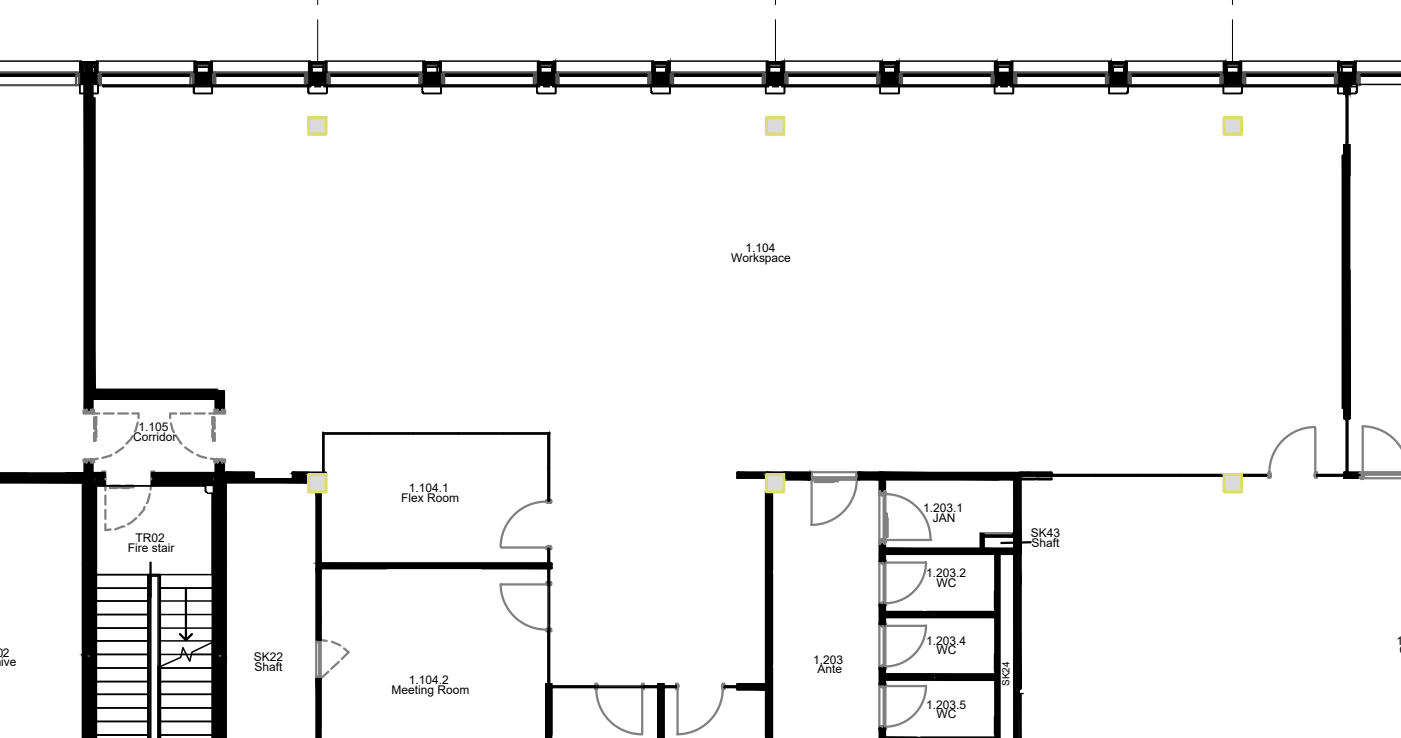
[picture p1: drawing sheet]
<svg xmlns="http://www.w3.org/2000/svg" width="79mm" height="41mm" viewBox="0 0 79 41" stroke-linecap="round" stroke-linejoin="round" font-family="sans-serif">
<defs><g id="words">
<g font-size=".7">
<text x="41.1" y="14.7">Workspace</text>
<text x="41.9" y="14.2">1.104</text>
<text x="7.5" y="24.8">Corridor</text>
<text x="7.8" y="24.2">1.105</text>
<text x="22.6" y="28.2">Flex Room</text>
<text x="23" y="27.6">1.104.1</text>
<text x="51.9" y="28.8">1.203.1</text>
<text x="52.4" y="29.3">JAN</text>
<text x="7.2" y="31">Fire stair</text>
<text x="7.6" y="30.5">TR02</text>
<text x="52.1" y="32.4">1.203.2</text>
<text x="52.7" y="33">WC</text>
<text x="58" y="30.2">SK43</text>
<text x="58" y="30.7">Shaft</text>
<text x="-.9" y="37.5">rchive</text>
<text x="-.8" y="37">.002</text>
<text x="14.3" y="37.2">SK22</text>
<text x="14.3" y="37.7">Shaft</text>
<text x="22" y="39">Meeting Room</text>
<text x="23" y="38.4">1.104.2</text>
<text x="45.7" y="37.3">1.203</text>
<text x="46" y="37.9">Ante</text>
<text x="52.1" y="36.2">1.203.4</text>
<text x="52.1" y="39.8">1.203.5</text>
<text x="52.7" y="36.8">WC</text>
<text x="52.7" y="40.4">WC</text>
<text x="78.5" y="36.2">1.20</text>
<text x="78.7" y="36.8">Cafe</text>
</g>
<text font-size=".6" x="56.8" y="38.6" transform="rotate(-90 56.8 38.6)">SK24</text>
</g></defs>
<!-- layer: A-DETL-____-MBND -->
<g fill="none" stroke="#000" stroke-width=".08">
<path d="M4.7 3.8h.1M5.2 3.8h.1M11.1 3.8h.6M17.5 3.8h.7M24 3.8h.6M30.4 3.8h.6M36.8 3.8h.7M43.3 3.8h.6M49.7 3.8h.6M56.1 3.8h.7M62.6 3.8h.6M69 3.8h.6"/>
<path d="M75.4 3.8h.7"/>
</g>
<!-- layer: A-WALL-____-PATT -->
<g fill="#000" stroke="#000" stroke-width=".06">
<path d="M75.6 4.8h.1zM75.6 5h.1zM75.8 4.9h.1zM75.8 5.1h.1zM2.6 26.6h1.1zM3.7 26.6h1zM12 26.8h.7zM12.1 27.1h.6zM12.7 26.5h1.6zM16.4 26.9h1zM16.4 26.5h1zM16.4 26.6h1z"/>
<path d="M75.6 26.6h1v.2z"/>
<path d="M4.5 4.2h.2zM4.5 4.2h.2z"/>
<path d="M4.5 4.3h1zM4.5 4.3h1z"/>
<path d="M4.7 4.1h.6zM4.7 4.1h.6z"/>
<path d="M4.7 4.2h.6zM4.7 4.2h.6z"/>
<path d="M4.7 4.7l.1 18.1zM4.7 4.7l.1 18.1z"/>
<path d="M4.8 4.7h.4zM4.8 4.7h.4z"/>
<path d="M4.8 4.8v18.4zM4.8 4.8v18.4z"/>
<path d="M4.8 4.8l.4 18.2v-18.2zM4.8 4.8l.4 18.2h-.4z"/>
<path d="M4.8 3.6l.4 .8v-.8zM4.8 3.6l.4 .8h-.4z"/>
<path d="M4.8 4.4l.4 .1v-.1zM4.8 4.4l.4 .1h-.4z"/>
<path d="M5.2 4.7v16.1zM5.2 4.7v16.1z"/>
<path d="M4.8 4.7l.4 .1zM4.8 4.7l.4 .1z"/>
<path d="M5.2 4.8v17.2zM5.2 4.8v17.2z"/>
<path d="M5.3 4.2h.2zM5.3 4.2h.2z"/>
<path d="M5.2 5.5l.1 16.4v-16.4zM5.2 5.5l.1 16.4h-.1z"/>
<path d="M4.5 4.1l1 .1zM4.5 4.1l1 .1z"/>
<path d="M4.5 4.2h1zM4.5 4.2h1z"/>
<path d="M4.5 4.2l1 .1v-.1zM4.5 4.2l1 .1h-1z"/>
<path d="M4.5 4.3l1 .3v-.3zM4.5 4.3l1 .3h-1z"/>
<path d="M4.5 4.6h1zM4.5 4.6h1z"/>
<path d="M4.5 4.6l1 .1v-.1zM4.5 4.6l1 .1h-1z"/>
<path d="M10.9 4.2h.2zM10.9 4.2h.2z"/>
<path d="M10.9 4.3h1zM10.9 4.3h1z"/>
<path d="M11.1 4.1h.7zM11.1 4.1h.7z"/>
<path d="M11.1 4.2h.6zM11.1 4.2h.6z"/>
<path d="M11.7 4.2h.2zM11.7 4.2h.2z"/>
<path d="M10.9 4.1l1 .1zM10.9 4.1l1 .1z"/>
<path d="M10.9 4.2h1zM10.9 4.2h1z"/>
<path d="M10.9 4.2l1 .1v-.1zM10.9 4.2l1 .1h-1z"/>
<path d="M10.9 4.3l1 .1v-.1zM10.9 4.3l1 .1h-1z"/>
<path d="M10.9 4.4l1 .2v-.2zM10.9 4.4l1 .2h-1z"/>
<path d="M10.9 4.6h1zM10.9 4.6h1z"/>
<path d="M10.9 4.6l1 .1v-.1zM10.9 4.6l1 .1h-1z"/>
<path d="M17.3 4.2h.2zM17.3 4.2h.2z"/>
<path d="M17.3 4.3h.6zM17.3 4.3h.6z"/>
<path d="M17.5 4.1h.4zM17.5 4.1h.4z"/>
<path d="M17.5 4.2h.4zM17.5 4.2h.4z"/>
<path d="M17.9 4.1h.3zM17.9 4.1h.3z"/>
<path d="M17.9 4.2h.3zM17.9 4.2h.3z"/>
<path d="M17.9 4.3h.5zM17.9 4.3h.5z"/>
<path d="M17.3 4.1l.6 .1zM17.3 4.1l.6 .1z"/>
<path d="M17.4 4.2h.5zM17.4 4.2h.5z"/>
<path d="M17.3 4.2l.6 .1v-.1zM17.3 4.2l.6 .1h-.6z"/>
<path d="M17.3 4.3l.6 .3v-.3zM17.3 4.3l.6 .3h-.6z"/>
<path d="M17.3 4.6h.6zM17.3 4.6h.6z"/>
<path d="M17.3 4.6l.6 .1v-.1zM17.3 4.6l.6 .1h-.6z"/>
<path d="M18.2 4.2h.2zM18.2 4.2h.2z"/>
<path d="M17.9 4.1l.5 .1zM17.9 4.1l.5 .1z"/>
<path d="M17.9 4.2h.5zM17.9 4.2h.5z"/>
<path d="M17.9 4.2l.5 .1v-.1zM17.9 4.2l.5 .1h-.5z"/>
<path d="M17.9 4.3l.5 .3v-.3zM17.9 4.3l.5 .3h-.5z"/>
<path d="M17.9 4.6h.5zM17.9 4.6h.5z"/>
<path d="M17.9 4.6l.5 .1v-.1zM17.9 4.6l.5 .1h-.5z"/>
<path d="M23.7 4.2h.3zM23.7 4.2h.3z"/>
<path d="M23.7 4.3h1.1zM23.7 4.3h1.1z"/>
<path d="M23.9 4.1h.7zM23.9 4.1h.7z"/>
<path d="M24 4.2h.6zM24 4.2h.6z"/>
<path d="M24.6 4.2h.2zM24.6 4.2h.2z"/>
<path d="M23.8 4.2h1zM23.8 4.2h1z"/>
<path d="M23.7 4.1l1.1 .1zM23.7 4.1l1.1 .1z"/>
<path d="M23.7 4.2l1.1 .1v-.1zM23.7 4.2l1.1 .1h-1.1z"/>
<path d="M23.7 4.3l1.1 .1v-.1zM23.7 4.3l1.1 .1h-1.1z"/>
<path d="M23.7 4.4l1.1 .2v-.2zM23.7 4.4l1.1 .2h-1.1z"/>
<path d="M23.7 4.6l1.1 .1v-.1zM23.7 4.6l1.1 .1h-1.1z"/>
<path d="M30.2 4.2h.2zM30.2 4.2h.2z"/>
<path d="M30.2 4.3h1zM30.2 4.3h1z"/>
<path d="M30.4 4.1h.7zM30.4 4.1h.7z"/>
<path d="M30.4 4.2h.6zM30.4 4.2h.6z"/>
<path d="M31 4.2h.2zM31 4.2h.2z"/>
<path d="M30.2 4.2h1zM30.2 4.2h1z"/>
<path d="M30.2 4.1l1 .1zM30.2 4.1l1 .1z"/>
<path d="M30.2 4.2l1 .1v-.1zM30.2 4.2l1 .1h-1z"/>
<path d="M30.2 4.3l1 .3v-.3zM30.2 4.3l1 .3h-1z"/>
<path d="M30.2 4.6h1zM30.2 4.6h1z"/>
<path d="M30.2 4.6l1 .1v-.1zM30.2 4.6l1 .1h-1z"/>
<path d="M36.6 4.2h.2zM36.6 4.2h.2z"/>
<path d="M36.6 4.3h1.1zM36.6 4.3h1.1z"/>
<path d="M36.8 4.1h.7zM36.8 4.1h.7z"/>
<path d="M36.8 4.2h.7zM36.8 4.2h.7z"/>
<path d="M37.5 4.2h.2zM37.5 4.2h.2z"/>
<path d="M36.7 4.2h.9zM36.7 4.2h.9z"/>
<path d="M36.6 4.1l1.1 .1zM36.6 4.1l1.1 .1z"/>
<path d="M36.6 4.2l1.1 .1v-.1zM36.6 4.2l1.1 .1h-1.1z"/>
<path d="M36.6 4.3l1.1 .1v-.1zM36.6 4.3l1.1 .1h-1.1z"/>
<path d="M36.6 4.4l1.1 .2v-.2zM36.6 4.4l1.1 .2h-1.1z"/>
<path d="M36.6 4.6h1.1zM36.6 4.6h1.1z"/>
<path d="M36.6 4.6l1.1 .1v-.1zM36.6 4.6l1.1 .1h-1.1z"/>
<path d="M43.1 4.2h.2zM43.1 4.2h.2z"/>
<path d="M43.1 4.3h.5zM43.1 4.3h.5z"/>
<path d="M43.2 4.1h.4zM43.2 4.1h.4z"/>
<path d="M43.3 4.2h.3zM43.3 4.2h.3z"/>
<path d="M43.1 4.1l.5 .1zM43.1 4.1l.5 .1z"/>
<path d="M43.1 4.2h.5zM43.1 4.2h.5z"/>
<path d="M43.1 4.2l.5 .1v-.1zM43.1 4.2l.5 .1h-.5z"/>
<path d="M43.1 4.3l.5 .3v-.3zM43.1 4.3l.5 .3h-.5z"/>
<path d="M43.1 4.6h.5zM43.1 4.6h.5z"/>
<path d="M43.1 4.6l.5 .1v-.1zM43.1 4.6l.5 .1h-.5z"/>
<path d="M43.6 4.1h.3zM43.6 4.1h.3z"/>
<path d="M43.6 4.2h.3zM43.6 4.2h.3z"/>
<path d="M43.6 4.3h.5zM43.6 4.3h.5z"/>
<path d="M43.9 4.2h.2zM43.9 4.2h.2z"/>
<path d="M43.6 4.2h.5zM43.6 4.2h.5z"/>
<path d="M43.6 4.1l.5 .1zM43.6 4.1l.5 .1z"/>
<path d="M43.6 4.2l.5 .1v-.1zM43.6 4.2l.5 .1h-.5z"/>
<path d="M43.6 4.3l.5 .3v-.3zM43.6 4.3l.5 .3h-.5z"/>
<path d="M43.6 4.6h.5zM43.6 4.6h.5z"/>
<path d="M43.6 4.6l.5 .1v-.1zM43.6 4.6l.5 .1h-.5z"/>
<path d="M49.5 4.2h.2zM49.5 4.2h.2z"/>
<path d="M49.5 4.3h1zM49.5 4.3h1z"/>
<path d="M49.7 4.1h.7zM49.7 4.1h.7z"/>
<path d="M49.7 4.2h.6zM49.7 4.2h.6z"/>
<path d="M50.3 4.2h.2zM50.3 4.2h.2z"/>
<path d="M49.5 4.2h1zM49.5 4.2h1z"/>
<path d="M49.5 4.1l1 .1zM49.5 4.1l1 .1z"/>
<path d="M49.5 4.2l1 .1v-.1zM49.5 4.2l1 .1h-1z"/>
<path d="M49.5 4.3l1 .3v-.3zM49.5 4.3l1 .3h-1z"/>
<path d="M49.5 4.6h1zM49.5 4.6h1z"/>
<path d="M49.5 4.6l1 .1v-.1zM49.5 4.6l1 .1h-1z"/>
<path d="M55.9 4.2h.2zM55.9 4.2h.2z"/>
<path d="M55.9 4.3h1.1zM55.9 4.3h1.1z"/>
<path d="M56.1 4.1h.7zM56.1 4.1h.7z"/>
<path d="M56.1 4.2h.7zM56.1 4.2h.7z"/>
<path d="M56.8 4.2h.2zM56.8 4.2h.2z"/>
<path d="M56 4.2h.9zM56 4.2h.9z"/>
<path d="M55.9 4.1l1.1 .1zM55.9 4.1l1.1 .1z"/>
<path d="M55.9 4.2l1.1 .1v-.1zM55.9 4.2l1.1 .1h-1.1z"/>
<path d="M55.9 4.3l1.1 .3v-.3zM55.9 4.3l1.1 .3h-1.1z"/>
<path d="M55.9 4.6h1.1zM55.9 4.6h1.1z"/>
<path d="M55.9 4.6l1.1 .1v-.1zM55.9 4.6l1.1 .1h-1.1z"/>
<path d="M62.4 4.2h.2zM62.4 4.2h.2z"/>
<path d="M62.4 4.3h1zM62.4 4.3h1z"/>
<path d="M62.5 4.1h.7zM62.5 4.1h.7z"/>
<path d="M62.6 4.2h.6zM62.6 4.2h.6z"/>
<path d="M63.2 4.2h.2zM63.2 4.2h.2z"/>
<path d="M62.4 4.2h1zM62.4 4.2h1z"/>
<path d="M62.4 4.1l1 .1zM62.4 4.1l1 .1z"/>
<path d="M62.4 4.2l1 .1v-.1zM62.4 4.2l1 .1h-1z"/>
<path d="M62.4 4.3l1 .3v-.3zM62.4 4.3l1 .3h-1z"/>
<path d="M62.4 4.6l1 .1v-.1zM62.4 4.6l1 .1h-1z"/>
<path d="M68.8 4.2h.2zM68.8 4.2h.2z"/>
<path d="M68.8 4.3h.5zM68.8 4.3h.5z"/>
<path d="M69 4.1h.3zM69 4.1h.3z"/>
<path d="M69 4.2h.3zM69 4.2h.3z"/>
<path d="M68.8 4.1l.5 .1zM68.8 4.1l.5 .1z"/>
<path d="M68.8 4.2h.5zM68.8 4.2h.5z"/>
<path d="M68.8 4.2l.5 .1v-.1zM68.8 4.2l.5 .1h-.5z"/>
<path d="M68.8 4.3l.5 .3v-.3zM68.8 4.3l.5 .3h-.5z"/>
<path d="M68.8 4.6h.5zM68.8 4.6h.5z"/>
<path d="M68.8 4.6l.5 .1v-.1zM68.8 4.6l.5 .1h-.5z"/>
<path d="M69.3 4.1h.4zM69.3 4.1h.4z"/>
<path d="M69.3 4.2h.3zM69.3 4.2h.3z"/>
<path d="M69.3 4.3h.5zM69.3 4.3h.5z"/>
<path d="M69.6 4.2h.2zM69.6 4.2h.2z"/>
<path d="M69.3 4.2h.5zM69.3 4.2h.5z"/>
<path d="M69.3 4.1l.5 .1zM69.3 4.1l.5 .1z"/>
<path d="M69.3 4.2l.5 .1v-.1zM69.3 4.2l.5 .1h-.5z"/>
<path d="M69.3 4.3l.5 .1v-.1zM69.3 4.3l.5 .1h-.5z"/>
<path d="M69.3 4.4l.5 .2v-.2zM69.3 4.4l.5 .2h-.5z"/>
<path d="M69.3 4.6l.5 .1v-.1zM69.3 4.6l.5 .1h-.5z"/>
<path d="M75.2 4.2h.2zM75.2 4.2h.2z"/>
<path d="M75.2 4.3h1.1zM75.2 4.3h1.1z"/>
<path d="M75.4 4.1h.7zM75.4 4.1h.7z"/>
<path d="M75.4 4.2h.7zM75.4 4.2h.7z"/>
<path d="M75.5 8.7l.1 14.3v-14.3zM75.5 8.7l.1 14.3h-.1z"/>
<path d="M75.6 4.7v.6zM75.6 4.7v.6z"/>
<path d="M75.6 8.1v15.4zM75.6 8.1v15.4z"/>
<path d="M75.6 4.8h.1zM75.6 4.8h.1z"/>
<path d="M75.6 5h.1zM75.6 5h.1z"/>
<path d="M75.6 5h.1zM75.6 5h.1z"/>
<path d="M75.6 5.1h.1zM75.6 5.1h.1z"/>
<path d="M75.6 4.7v.4zM75.6 4.7v.4z"/>
<path d="M75.6 5.1v.2zM75.6 5.1v.2z"/>
<path d="M75.6 8.1v15.4zM75.6 8.1v15.4z"/>
<path d="M75.6 5h.1zM75.6 5h.1z"/>
<path d="M75.6 5.1h.1zM75.6 5.1h.1z"/>
<path d="M75.8 4.8h.1zM75.8 4.8h.1z"/>
<path d="M75.8 4.8h.1zM75.8 4.8h.1z"/>
<path d="M75.8 5h.1zM75.8 5h.1z"/>
<path d="M75.8 5h.1zM75.8 5h.1z"/>
<path d="M75.8 5.1h.1zM75.8 5.1h.1zM75.8 5.1h.1zM75.8 5.1h.1z"/>
<path d="M75.9 4.7v.6zM75.9 4.7v.6z"/>
<path d="M75.9 8.1v14.7zM75.9 8.1v14.7z"/>
<path d="M75.6 4.7l.3 .1v-.1zM75.6 4.7l.3 .1h-.3z"/>
<path d="M75.7 4.8h.2zM75.7 4.8h.2z"/>
<path d="M75.8 4.8h.1zM75.8 4.8h.1z"/>
<path d="M75.8 4.9l.1 .1zM75.8 4.9l.1 .1z"/>
<path d="M75.8 5h.1zM75.7 5h.2z"/>
<path d="M75.6 5h.3zM75.6 5h.3z"/>
<path d="M75.7 5h.2zM75.7 5h.2z"/>
<path d="M75.8 5h.1zM75.8 5h.1z"/>
<path d="M75.8 5h.1zM75.8 5h.1z"/>
<path d="M75.8 5.1h.1zM75.7 5.1h.2z"/>
<path d="M75.6 5.1l.3 .2v-.2zM75.6 5.1l.3 .2h-.3z"/>
<path d="M75.6 8.1l.3 15.4v-15.4zM75.6 8.1l.3 15.4h-.3z"/>
<path d="M75.9 4.7v.4zM75.9 4.7v.4z"/>
<path d="M75.9 5.1v.2zM75.9 5.1v.2z"/>
<path d="M75.9 8.1v15.4zM75.9 8.1v15.4z"/>
<path d="M76.1 4.2h.2zM76.1 4.2h.2z"/>
<path d="M75.3 4.2h.9zM75.3 4.2h.9z"/>
<path d="M75.2 4.1l1.1 .1zM75.2 4.1l1.1 .1z"/>
<path d="M75.2 4.2l1.1 .1v-.1zM75.2 4.2l1.1 .1h-1.1z"/>
<path d="M75.2 4.3l1.1 .1v-.1zM75.2 4.3l1.1 .1h-1.1z"/>
<path d="M75.2 4.4l1.1 .2v-.2zM75.2 4.4l1.1 .2h-1.1z"/>
<path d="M75.2 4.6l1.1 .1v-.1zM75.2 4.6l1.1 .1h-1.1z"/>
<path d="M-.1 26.6h1.7zM-.1 26.6h1.7z"/>
<path d="M-.1 26.6h1.7zM-.1 26.6h1.7z"/>
<path d="M-.1 26.6h1.7zM-.1 26.6h1.7z"/>
<path d="M3.7 26.6h.9zM3.7 26.6h.9zM3.7 26.6h.9z"/>
<path d="M2.6 26.6h2zM1.6 26.6h3z"/>
<path d="M-.1 26.6l4.7 .5v-.5zM-.1 26.6l4.7 .5h-4.7z"/>
<path d="M-.1 27.1h4.7zM-.1 27.1h4.7z"/>
<path d="M4.6 26.6v.5zM4.6 26.6v.5z"/>
<path d="M-.1 27.1h4.8zM-.1 27.1h4.8z"/>
<path d="M3.7 26.6h1zM3.7 26.6h1z"/>
<path d="M4.6 26.6l.1 .5zM4.6 26.6l.1 .5z"/>
<path d="M4.7 31.7h.5zM4.7 31.7h.5z"/>
<path d="M4.7 31.7h.5zM4.7 31.7h.5z"/>
<path d="M4.7 31.7h.5zM4.7 31.7h.5z"/>
<path d="M4.7 31.7h.5zM4.7 31.7h.5z"/>
<path d="M4.7 31.7h.5zM4.7 31.7h.5z"/>
<path d="M4.7 32.2h.5zM4.7 32.2h.5zM4.7 32.2h.5zM4.7 32.2h.5z"/>
<path d="M4.7 32.2h.5zM4.7 32.2h.5z"/>
<path d="M4.7 32.3h.5zM4.7 32.3h.5z"/>
<path d="M4.7 32.3h.5zM4.7 32.3h.5z"/>
<path d="M4.7 22.8l.1 .4zM4.7 22.8l.1 .4z"/>
<path d="M4.7 25.9l.1 .6zM4.7 25.9l.1 .6z"/>
<path d="M4.8 25.9v.6zM4.8 25.9v.6z"/>
<path d="M4.7 36.9l.2 .1-.1-.1zM4.7 36.9l.2 .1h-.2z"/>
<path d="M4.8 23l.1 .2zM4.8 23l.1 .2z"/>
<path d="M4.8 25.9l.1 .1zM4.8 25.9l.1 .1z"/>
<path d="M4.7 36.8h.2zM4.7 36.8h.1z"/>
<path d="M4.9 23l.2 .2v-.2zM4.9 23l.2 .2h-.2z"/>
<path d="M4.9 25.9l.2 .1v-.1zM4.9 25.9l.2 .1h-.2z"/>
<path d="M5.1 23l.1 .2zM5.1 23l.1 .2z"/>
<path d="M5.1 25.9l.1 .1zM5.1 25.9l.1 .1z"/>
<path d="M4.8 26l.4 .5v-.5zM4.8 26l.4 .5h-.4z"/>
<path d="M4.7 31.7h.5zM4.7 31.7h.5z"/>
<path d="M4.7 31.7l.5 .1zM4.7 31.7l.5 .1z"/>
<path d="M4.7 32.2l.5 .1zM4.7 32.2l.5 .1z"/>
<path d="M5.2 20.8v1.2zM5.2 20.8v1.2z"/>
<path d="M5.2 22.4v.4zM5.2 22.4v.4z"/>
<path d="M5.2 22.8v.4zM5.2 22.8v.4z"/>
<path d="M5.2 25.9v.6zM5.2 25.9v.6z"/>
<path d="M5.2 22.4v.8zM5.2 22.4v.8z"/>
<path d="M5.2 25.9v.6zM5.2 25.9v.6z"/>
<path d="M5.2 22.4h7zM5.2 22.4h7z"/>
<path d="M5.2 31.7h.1zM5.2 31.7h.1zM5.2 31.7h.1zM5.2 31.7h.1z"/>
<path d="M5.2 31.7h.1zM5.2 31.7h.1z"/>
<path d="M5.2 31.7h.1zM5.2 31.7h.1zM5.2 31.7h.1zM5.2 31.7h.1z"/>
<path d="M5.2 31.7h.1zM5.2 31.7h.1z"/>
<path d="M5.2 32.2h.1zM5.2 32.2h.1zM5.2 32.2h.1zM5.2 32.2h.1z"/>
<path d="M5.2 32.2h.1zM5.2 32.2h.1z"/>
<path d="M5.2 32.3h.1zM5.2 32.3h.1zM5.2 32.3h.1zM5.2 32.3h.1z"/>
<path d="M5.2 32.3h.1zM5.2 32.3h.1z"/>
<path d="M5.2 32.3h.1zM5.2 32.3h.1z"/>
<path d="M4.7 32.3h.5zM4.7 32.3h.5z"/>
<path d="M4.7 26.8h.6zM4.7 26.8h.6z"/>
<path d="M4.7 26.8l.6 .3v-.3zM4.7 26.8l.6 .3h-.6z"/>
<path d="M4.7 26.6l.6 .2v-.2zM4.7 26.6l.6 .2h-.6z"/>
<path d="M4.7 27.1h.6zM4.7 27.1h.6z"/>
<path d="M4.7 27.1l.6 4.6v-4.6zM4.7 27.1l.6 4.6h-.6z"/>
<path d="M5.2 31.7h.1zM5.2 31.7h.1z"/>
<path d="M5.2 31.7l.1 .1zM5.2 31.7l.1 .1z"/>
<path d="M4.7 31.8l.6 .4v-.4zM4.7 31.8l.6 .4h-.6z"/>
<path d="M5.2 32.2l.1 .1zM5.2 32.2l.1 .1z"/>
<path d="M4.7 32.3l.6 4.5v-4.5zM4.7 32.3l.6 4.5h-.6z"/>
<path d="M5.1 36.8h.2zM5.1 36.8h.2z"/>
<path d="M5.1 36.9l.2 .1v-.1zM5.1 36.9l.2 .1h-.2z"/>
<path d="M4.7 37l.6 4.5v-4.5zM4.7 37l.6 4.5h-.6z"/>
<path d="M5.4 26.8h.5zM5.4 26.8h.5z"/>
<path d="M5.4 26.8h.4zM5.4 26.8h.4z"/>
<path d="M5.4 27.1h.4zM5.4 27.1h.4z"/>
<path d="M5.4 26.8l.4 .3v-.3zM5.4 26.8l.4 .3h-.4z"/>
<path d="M5.4 26.6l.5 .2v-.2zM5.4 26.6l.5 .2h-.5z"/>
<path d="M5.4 26.8h.5zM5.4 26.8h.5z"/>
<path d="M5.4 27.1h.5zM5.4 27.1h.5z"/>
<path d="M5.4 27.1h.5zM5.4 27.1h.5z"/>
<path d="M5.4 27.1l.5 .2v-.2zM5.4 27.1l.5 .2h-.5z"/>
<path d="M8.6 26.8h3.3zM8.6 26.8h3.3z"/>
<path d="M8.7 26.8h3.2zM8.7 26.8h3.2z"/>
<path d="M8.7 27.1h3.2zM8.7 27.1h3.2z"/>
<path d="M8.6 26.8h3.3zM8.6 26.8h3.4z"/>
<path d="M8.6 26.8l3.3 .3v-.3zM8.6 26.8l3.3 .3h-3.3z"/>
<path d="M8.6 27.1h3.3zM8.6 27.1h3.3z"/>
<path d="M8.6 26.6l3.4 .2v-.2zM8.6 26.6l3.4 .2h-3.4z"/>
<path d="M8.6 27.1h3.4zM8.6 27.1h3.4z"/>
<path d="M8.6 27.1l3.4 .2v-.2zM8.6 27.1l3.4 .2h-3.4z"/>
<path d="M12 28.6h.1zM12 28.6h.1z"/>
<path d="M12 28.6h.1zM12 28.6h.1z"/>
<path d="M12 28.6h.1zM12 28.6h.1z"/>
<path d="M12 28.6h.1zM12 28.6h.1z"/>
<path d="M12 28.7h.1zM12 28.7h.1z"/>
<path d="M12 28.7h.1zM12 28.7h.1z"/>
<path d="M12 29.2h.1zM12 29.2h.1zM12 29.2h.1zM12 29.2h.1z"/>
<path d="M12 29.2h.1zM12 29.2h.1z"/>
<path d="M12 29.2h.1zM12 29.2h.1z"/>
<path d="M12 29.2h.1zM12 29.2h.1z"/>
<path d="M12 29.2h.1zM12 29.2h.1z"/>
<path d="M12 31.5h.1zM12 31.5h.1zM12 31.5h.1zM12 31.5h.1z"/>
<path d="M12 31.6h.1zM12 31.6h.1z"/>
<path d="M12 31.6h.1zM12 31.6h.1z"/>
<path d="M12 31.6h.1zM12 31.6h.1z"/>
<path d="M12 31.6h.1zM12 31.6h.1z"/>
<path d="M12 31.7h.1zM12 31.7h.1z"/>
<path d="M12 31.7h.1zM12 31.7h.1z"/>
<path d="M12 31.7h.1zM12 31.7h.1z"/>
<path d="M12 31.7h.1zM12 31.7h.1z"/>
<path d="M12 31.7h.1zM12 31.7h.1z"/>
<path d="M5.2 22.4h6.9zM5.2 22.4h6.9z"/>
<path d="M12.1 22.4v.8zM12.1 22.4v.8z"/>
<path d="M12.1 25.9v.6zM12.1 25.9v.6z"/>
<path d="M12 28.6l.1 .1zM12 28.6l.1 .1zM12 28.7h.1zM12 28.7h.1z"/>
<path d="M12.1 28.7h.6zM12.1 28.7h.6z"/>
<path d="M12 29.2h.1zM12 29.2h.1z"/>
<path d="M12.1 29.2h.6zM12.1 29.2h.6z"/>
<path d="M12 31.5l.1 .1zM12 31.5l.1 .1z"/>
<path d="M12.1 31.6h.6zM12.1 31.6h.6z"/>
<path d="M12 31.7h.1zM12 31.7h.1z"/>
<path d="M12 31.7l.1 .1zM12 31.7l.1 .1z"/>
<path d="M12.1 22.4l.1 .8zM12.1 22.4l.1 .8z"/>
<path d="M12.1 25.9l.1 .6zM12.1 25.9l.1 .6z"/>
<path d="M12.2 28.6h.5zM12.2 28.6h.5z"/>
<path d="M12.2 28.6h.5zM12.2 28.6h.5z"/>
<path d="M12.2 28.6h.5zM12.2 28.6h.5z"/>
<path d="M12.2 29.2h.5zM12.2 29.2h.5z"/>
<path d="M12.2 29.2h.5zM12.2 29.2h.5z"/>
<path d="M12.2 31.6h.5zM12.2 31.6h.5z"/>
<path d="M12.2 31.6h.5zM12.2 31.6h.5zM12.2 31.6h.5zM12.2 31.6h.5z"/>
<path d="M12.2 31.7h.5zM12.2 31.7h.5z"/>
<path d="M12.2 31.7h.5zM12.2 31.7h.5zM12.2 31.7h.5zM12.2 31.7h.5z"/>
<path d="M12.2 23v.2zM12.2 23v.2z"/>
<path d="M12.2 25.9v.1zM12.2 25.9v.1z"/>
<path d="M5.2 21.9l7 .1v-.1zM5.2 21.9l7 .1h-7z"/>
<path d="M12 36.8h.2zM12 36.8h.2z"/>
<path d="M12 36.9l.2 .1v-.1zM12 36.9l.2 .1h-.2z"/>
<path d="M12.2 23l.3 .2v-.2zM12.2 23l.3 .2h-.3z"/>
<path d="M12.2 25.9l.3 .1v-.1zM12.2 25.9l.3 .1h-.3z"/>
<path d="M5.2 22.1l7.3 .3v-.3zM5.2 22.1l7.3 .3h-7.3z"/>
<path d="M12.2 22.4l.3 .6v-.6zM12.2 22.4l.3 .6h-.3z"/>
<path d="M12.5 23v.2zM12.5 23v.2z"/>
<path d="M12.5 25.9v.1zM12.5 25.9v.1z"/>
<path d="M12.2 26l.3 .5v-.5zM12.2 26l.3 .5h-.3z"/>
<path d="M5.2 22l7.4 .1zM5.2 22l7.4 .1z"/>
<path d="M12.5 22.1l.1 1.1zM12.5 22.1l.1 1.1z"/>
<path d="M12.5 25.9l.1 .6zM12.5 25.9l.1 .6z"/>
<path d="M5.2 22h7.4zM5.2 22h7.4z"/>
<path d="M12.6 22v.8zM12.6 22v.8z"/>
<path d="M12.6 22.8v.4zM12.6 22.8v.4z"/>
<path d="M12.6 25.9v.6zM12.6 25.9v.6z"/>
<path d="M12 26.6l.7 .2v-.2zM12 26.6l.7 .2h-.7zM12 26.8h.7z"/>
<path d="M12.1 26.8l.6 .3v-.3zM12.1 26.8l.6 .3h-.6zM12 27.1h.7z"/>
<path d="M12 27.1l.7 1.5v-1.5zM12 27.1l.7 1.5h-.7z"/>
<path d="M12.1 28.6h.6zM12.1 28.6h.6z"/>
<path d="M12.2 28.6l.5 .1zM12.2 28.6l.5 .1zM12.2 28.7h.5zM12.2 28.7h.5z"/>
<path d="M12.2 28.7h.5zM12.1 28.7h.6z"/>
<path d="M12 28.7l.7 .5v-.5zM12 28.7l.7 .5h-.7z"/>
<path d="M12.1 29.2h.6zM12.1 29.2h.6zM12.2 29.2h.5zM12.2 29.2h.5z"/>
<path d="M12.2 29.2h.5zM12.2 29.2h.5z"/>
<path d="M12.2 29.2h.5zM12.2 29.2h.5zM12.2 29.2h.5zM12.1 29.2h.6z"/>
<path d="M12 29.2l.7 2.3v-2.3zM12 29.2l.7 2.3h-.7z"/>
<path d="M12.1 31.5h.6zM12.1 31.5h.6zM12.2 31.5h.5zM12.2 31.5h.5z"/>
<path d="M12.2 31.5l.5 .1zM12.2 31.5l.5 .1z"/>
<path d="M12.2 31.6h.5zM12.1 31.6h.6z"/>
<path d="M12 31.6l.7 .1v-.1zM12 31.6l.7 .1h-.7z"/>
<path d="M12.1 31.7h.6zM12.1 31.7h.6zM12.2 31.7h.5zM12.2 31.7h.5z"/>
<path d="M12.2 31.7h.5zM12.2 31.7h.5z"/>
<path d="M12.2 31.7h.5zM12.1 31.7h.6z"/>
<path d="M12.1 31.7l.6 .1zM12.1 31.7l.6 .1z"/>
<path d="M12 31.8l.7 5v-5zM12 31.8l.7 5h-.7z"/>
<path d="M12.5 36.8h.2zM12.5 36.8h.2z"/>
<path d="M12.5 36.9l.2 .1v-.1zM12.5 36.9l.2 .1h-.2z"/>
<path d="M12 37l.7 4.5v-4.5zM12 37l.7 4.5h-.7z"/>
<path d="M12.7 26.6v.3zM12.7 26.6v.3z"/>
<path d="M12.7 26.9v.2zM12.7 26.9v.2z"/>
<path d="M12.7 26.6v.5zM12.7 26.6v.5z"/>
<path d="M12.7 26.5l1.6 .1zM12.7 26.5l1.6 .1z"/>
<path d="M12.7 26.6h1.6zM12.7 26.6h1.6z"/>
<path d="M12.7 26.6l1.6 .3v-.3zM12.7 26.6l1.6 .3h-1.6z"/>
<path d="M12.7 26.9h1.6zM12.7 26.9h1.6z"/>
<path d="M12.7 27.1h4.7zM12.7 27.1h4.7z"/>
<path d="M16.4 26.5l1 .1zM16.4 26.5l1 .1z"/>
<path d="M16.4 26.6h1zM16.4 26.6h1z"/>
<path d="M16.4 26.6l1 .3v-.3zM16.4 26.6l1 .3h-1zM14.3 26.9h3.1z"/>
<path d="M12.7 26.9l4.7 .2v-.2zM12.7 26.9l4.7 .2h-4.7z"/>
<path d="M12.7 27.1h4.7zM12.7 27.1h4.7z"/>
<path d="M17.8 27.6l.1 4.1v-4.1zM17.8 27.6l.1 4.1h-.1z"/>
<path d="M17.8 31.7h.1zM17.8 31.7h.1z"/>
<path d="M17.9 31.9h13.1zM17.9 31.9h13.1z"/>
<path d="M17.8 31.9l.1 4.1v-4.1zM17.8 31.9l.1 4.1h-.1z"/>
<path d="M17.8 38.1l.1 3.4v-3.4zM17.8 38.1l.1 3.4h-.1z"/>
<path d="M17.9 27.6l.1 4.1zM17.9 27.6l.1 4.1z"/>
<path d="M17.9 31.9l.1 3.1zM17.9 31.9l.1 3.1z"/>
<path d="M17.9 35l.1 1zM17.9 35l.1 1z"/>
<path d="M17.9 38.1l.1 3.4zM17.9 38.1l.1 3.4z"/>
<path d="M18 27.6v4.1zM18 27.6v4.1z"/>
<path d="M18 27.6v4.1zM18 27.6v4.1z"/>
<path d="M18 31.7h13zM18 31.7h13z"/>
<path d="M18 32v4zM18 32v4z"/>
<path d="M18 38.1v3.4zM18 38.1v3.4z"/>
<path d="M18 31.9v3.1zM18 31.9v3.1z"/>
<path d="M18 35v1zM18 35v1z"/>
<path d="M18 38.1v3.4zM18 38.1v3.4z"/>
<path d="M30.7 38.4v3.1zM30.7 38.4v3.1z"/>
<path d="M30.7 38.4l.1 3.1zM30.7 38.4l.1 3.1z"/>
<path d="M30.8 38.4l.1 3.1v-3.1zM30.8 38.4l.1 3.1h-.1z"/>
<path d="M30.9 38.4l.1 3.1zM30.9 38.4l.1 3.1z"/>
<path d="M18 31.9l13 .1zM18 31.9l13 .1z"/>
<path d="M18 31.7h13zM18 31.7h13z"/>
<path d="M17.8 31.7l13.2 .2v-.2zM17.8 31.7l13.2 .2h-13.2z"/>
<path d="M31 38.4v3.1zM31 38.4v3.1z"/>
<path d="M37 38.4v3.1zM37 38.4v3.1z"/>
<path d="M37 38.4l.1 3.1zM37 38.4l.1 3.1z"/>
<path d="M37.1 38.4l.2 3.1v-3.1zM37.1 38.4l.2 3.1h-.2z"/>
<path d="M37.3 38.4v3.1zM37.3 38.4v3.1z"/>
<path d="M37.3 38.4v3.1zM37.3 38.4v3.1z"/>
<path d="M43.1 27.6v10.9zM43.1 27.6v10.9z"/>
<path d="M43.1 38.7v2.8zM43.1 38.7v2.8z"/>
<path d="M41.4 38.4l1.7 .1zM41.4 38.4l1.7 .1z"/>
<path d="M41.4 38.7h1.7zM41.4 38.7h1.7zM41.4 38.7l1.7 .1zM41.4 38.7l1.7 .1z"/>
<path d="M41.4 38.5h1.7zM41.4 38.5h1.7z"/>
<path d="M43.1 27.6v10.9zM43.1 27.6v10.9z"/>
<path d="M43.1 38.7v2.8zM43.1 38.7v2.8z"/>
<path d="M41.4 26.5l1.7 .1zM41.4 26.5l1.7 .1z"/>
<path d="M41.4 26.6h1.7zM41.4 26.6h1.7z"/>
<path d="M41.4 26.6l1.7 .2v-.2zM41.4 26.6l1.7 .2h-1.7z"/>
<path d="M41.4 26.8h1.7zM41.4 26.8h1.7z"/>
<path d="M41.4 38.5l1.7 .2v-.2zM41.4 38.5l1.7 .2h-1.7z"/>
<path d="M43.1 27.6l.2 13.9v-13.9zM43.1 27.6l.2 13.9h-.2z"/>
<path d="M43.3 27.6l.1 13.9zM43.3 27.6l.1 13.9z"/>
<path d="M43.4 27.6v13.9zM43.4 27.6v13.9z"/>
<path d="M44.1 26.6h1.3zM44.1 26.6h1.3z"/>
<path d="M44.1 26.9h1.4zM44.1 26.9h1.4z"/>
<path d="M44.1 26.9h1.3zM44.1 26.9h1.3z"/>
<path d="M43.1 26.5l1 .1zM43.1 26.5l1 .1z"/>
<path d="M43.1 26.6h1zM43.1 26.6h1z"/>
<path d="M44.1 26.9l1.4 .1zM44.1 26.9l1.4 .1z"/>
<path d="M44.1 26.5l1.4 .1zM44.1 26.5l1.4 .1z"/>
<path d="M44.1 26.6h1.4zM44.1 26.6h1.4z"/>
<path d="M44.1 26.6l1.4 .3v-.3zM44.1 26.6l1.4 .3h-1.4z"/>
<path d="M44.1 26.9h1.4zM44.1 26.9h1.4z"/>
<path d="M48.4 26.6h1.1zM48.4 26.6h1.1z"/>
<path d="M48.4 26.9h1.1zM48.4 26.9h1.1z"/>
<path d="M48.3 26.5l1.1 .1zM48.3 26.5l1.1 .1z"/>
<path d="M49.4 27l.1 .7zM49.4 27l.1 .7z"/>
<path d="M49.4 30.4l.1 .8zM49.4 30.4l.1 .8z"/>
<path d="M49.4 31.2l.1 .3zM49.4 31.2l.1 .3z"/>
<path d="M49.4 34l.1 1.1zM49.4 34l.1 1.1z"/>
<path d="M49.4 37.6l.1 .9zM49.4 37.6l.1 .9z"/>
<path d="M48.3 26.6h1.2zM48.3 26.6h1.2z"/>
<path d="M49.5 27v.6zM49.5 27v.6z"/>
<path d="M49.5 27.6v.1zM49.5 27.6v.1z"/>
<path d="M49.5 30.4v.2zM49.5 30.4v.2z"/>
<path d="M49.5 30.6v.5zM49.5 30.6v.5z"/>
<path d="M49.5 31.1v.4zM49.5 31.1v.4z"/>
<path d="M49.5 34v.1zM49.5 34v.1z"/>
<path d="M49.5 34.1v.9zM49.5 34.1v.9z"/>
<path d="M49.5 35v.1zM49.5 35v.1z"/>
<path d="M49.5 37.6v.8zM49.5 37.6v.8z"/>
<path d="M48.3 26.9l1.2 .1zM48.3 26.9l1.2 .1z"/>
<path d="M48.3 26.6l1.2 .3v-.3zM48.3 26.6l1.2 .3h-1.2z"/>
<path d="M48.3 26.9h1.2zM48.3 26.9h1.2z"/>
<path d="M49.5 26.6l.2 .4v-.4zM49.5 26.6l.2 .4h-.2z"/>
<path d="M49.5 27l.2 .7v-.7zM49.5 27l.2 .7h-.2z"/>
<path d="M49.5 30.4l.2 .7v-.7zM49.5 30.4l.2 .7h-.2z"/>
<path d="M49.7 38h2.8zM49.7 38h2.8zM49.7 38h2.8zM49.7 38h2.8z"/>
<path d="M49.7 38h2.8zM49.7 38h2.8z"/>
<path d="M49.7 38.1h2.8zM49.7 38.1h2.8z"/>
<path d="M49.7 38.1h2.8zM49.7 38.1h2.8z"/>
<path d="M49.7 38.1h2.8zM49.7 38.1h2.8z"/>
<path d="M49.7 38.1h2.8zM49.7 38.1h2.8z"/>
<path d="M49.7 38.1h6.3zM49.7 38.1h6.3z"/>
<path d="M49.7 34.5h6.3zM49.7 34.5h6.3z"/>
<path d="M49.7 34.5h2.8zM49.7 34.5h2.8z"/>
<path d="M49.7 34.5h2.8zM49.7 34.5h2.8z"/>
<path d="M49.7 34.5h2.8zM49.7 34.5h2.8z"/>
<path d="M49.7 34.6h2.8zM49.7 34.6h2.8z"/>
<path d="M49.7 34.6h2.8zM49.7 34.6h2.8z"/>
<path d="M49.7 34.6h2.8zM49.7 34.6h2.8z"/>
<path d="M49.7 34.6h2.8zM49.7 34.6h2.8z"/>
<path d="M49.5 31.1l.2 .4v-.4zM49.5 31.1l.2 .4h-.2z"/>
<path d="M49.5 34l.2 1.1v-1.1zM49.5 34l.2 1.1h-.2z"/>
<path d="M49.5 37.6l.2 .9v-.9zM49.5 37.6l.2 .9h-.2z"/>
<path d="M49.7 26.9v.7zM49.7 26.9v.7z"/>
<path d="M49.7 27.6v.1zM49.7 27.6v.1z"/>
<path d="M49.7 30.4v.2zM49.7 30.4v.2z"/>
<path d="M49.7 30.6v.3zM49.7 30.6v.3z"/>
<path d="M49.7 31.1v.4zM49.7 31.1v.4z"/>
<path d="M49.7 34v.1zM49.7 34v.1z"/>
<path d="M49.7 34.1v.4zM49.7 34.1v.4z"/>
<path d="M49.7 34.6v.4zM49.7 34.6v.4z"/>
<path d="M49.7 35v.1zM49.7 35v.1z"/>
<path d="M49.7 37.6v.4zM49.7 37.6v.4z"/>
<path d="M49.7 38.1v.3zM49.7 38.1v.3z"/>
<path d="M49.7 38.4v.1zM49.7 38.4v.1z"/>
<path d="M49.7 26.9l.1 .8zM49.7 26.9l.1 .8z"/>
<path d="M49.7 30.4l.1 .5zM49.7 30.4l.1 .5z"/>
<path d="M49.7 31.1l.1 .4zM49.7 31.1l.1 .4z"/>
<path d="M49.7 34l.1 .5zM49.7 34l.1 .5z"/>
<path d="M49.7 34.7l.1 .4zM49.7 34.7l.1 .4z"/>
<path d="M49.7 37.6l.1 .3zM49.7 37.6l.1 .3z"/>
<path d="M49.7 38.1l.1 .4zM49.7 38.1l.1 .4z"/>
<path d="M49.7 38h2.8zM49.7 38h2.8z"/>
<path d="M49.7 38l2.8 .1zM49.7 38l2.8 .1z"/>
<path d="M49.7 38.1h2.8zM49.7 38.1h2.8z"/>
<path d="M49.7 38.1h2.8zM49.7 38.1h2.8z"/>
<path d="M49.7 34.5h2.8zM49.7 34.5h2.8z"/>
<path d="M49.7 34.5h2.8zM49.7 34.5h2.8z"/>
<path d="M49.7 34.5l2.8 .1zM49.7 34.5l2.8 .1z"/>
<path d="M49.7 34.6h2.8zM49.7 34.6h2.8z"/>
<path d="M49.7 38.1h2.8zM49.7 38.1h2.8z"/>
<path d="M49.7 34.6h2.8zM49.7 34.6h2.8z"/>
<path d="M52.6 38h3.4zM52.6 38h3.4zM52.6 38h3.4zM52.6 38h3.4z"/>
<path d="M52.6 38.1h3.4zM52.6 38.1h3.4z"/>
<path d="M52.6 34.5h3.4zM52.6 34.5h3.4z"/>
<path d="M52.6 34.6h3.4zM52.6 34.6h3.4z"/>
<path d="M52.6 34.6h3.4zM52.6 34.6h3.4z"/>
<path d="M52.6 38.1h3.4zM52.6 38.1h3.4z"/>
<path d="M52.6 38.1h3.4zM52.6 38.1h3.4z"/>
<path d="M52.6 34.5h3.4zM52.6 34.5h3.4z"/>
<path d="M52.6 34.6h3.4zM52.6 34.6h3.4z"/>
<path d="M49.8 30.8l5.4 .1zM49.8 30.8l5.4 .1z"/>
<path d="M49.7 30.9h5.5zM49.7 30.9h5.5z"/>
<path d="M55.2 30.2l.1 .7v-.7zM55.2 30.2l.1 .7h-.1z"/>
<path d="M49.7 26.8l5.8 .1zM49.7 26.8l5.8 .1z"/>
<path d="M49.8 38.2h6.2zM49.8 38.2h6.2z"/>
<path d="M49.8 37.9h6.2zM49.8 37.9h6.2z"/>
<path d="M49.7 37.9l6.3 .1zM49.7 37.9l6.3 .1z"/>
<path d="M49.8 38.1l6.2 .1zM49.8 38.1l6.2 .1z"/>
<path d="M49.8 34.4h6.2zM49.8 34.4h6.2z"/>
<path d="M49.8 34.7h6.2zM49.8 34.7h6.2z"/>
<path d="M49.7 34.6l6.3 .1zM49.7 34.6l6.3 .1z"/>
<path d="M49.8 34.4l6.2 .1zM49.8 34.4l6.2 .1z"/>
<path d="M49.8 31.1l6.2 .1zM49.8 31.1l6.2 .1z"/>
<path d="M49.8 31.1h6.2zM49.8 31.1h6.2z"/>
<path d="M56 31.1v3.4zM56 31.1v3.4z"/>
<path d="M56 34.7v3.2zM56 34.7v3.2z"/>
<path d="M56 38.1v3.4zM56 38.1v3.4z"/>
<path d="M49.7 38h6.3zM49.7 38h6.3z"/>
<path d="M52.5 38h3.5zM52.5 38h3.5z"/>
<path d="M52.6 38h3.4zM52.6 38h3.4z"/>
<path d="M52.6 38l3.4 .1zM52.6 38l3.4 .1z"/>
<path d="M52.6 38.1h3.4zM52.6 38.1h3.4z"/>
<path d="M52.6 38.1h3.4zM52.6 38.1h3.4z"/>
<path d="M52.6 38.1h3.4zM52.6 38.1h3.4z"/>
<path d="M52.6 38.1h3.4zM52.5 38.1h3.5z"/>
<path d="M52.5 34.5h3.5zM52.5 34.5h3.5z"/>
<path d="M52.6 34.5h3.4zM52.6 34.5h3.4z"/>
<path d="M52.6 34.5h3.4zM52.6 34.5h3.4z"/>
<path d="M52.6 34.5l3.4 .1zM52.6 34.5l3.4 .1z"/>
<path d="M52.6 34.6h3.4zM52.6 34.6h3.4z"/>
<path d="M52.6 34.6h3.4zM52.6 34.6h3.4z"/>
<path d="M52.6 34.6h3.4zM52.5 34.6h3.5z"/>
<path d="M49.7 34.6h6.3zM49.7 34.6h6.3z"/>
<path d="M56 31.1v2.9zM56 31.1v2.9z"/>
<path d="M56 34v.5zM56 34v.5z"/>
<path d="M56 34.6v3.3zM56 34.6v3.3z"/>
<path d="M56 38.1v3.4zM56 38.1v3.4z"/>
<path d="M49.8 26.9l6.4 .1zM49.8 26.9l6.4 .1z"/>
<path d="M49.7 26.9h6.5zM49.7 26.9h6.5z"/>
<path d="M56 31.1l.2 10.4v-10.4zM56 31.1l.2 10.4h-.2z"/>
<path d="M57 26.9v3.1zM57 26.9v3.1z"/>
<path d="M57 30.2v.6zM57 30.2v.6z"/>
<path d="M56.2 31.1l.8 .1zM56.2 31.1l.8 .1z"/>
<path d="M55.3 30.8l1.7 .1zM55.3 30.8l1.7 .1z"/>
<path d="M55.3 30.9h1.7zM55.3 30.9h1.7z"/>
<path d="M56.2 31.1h.8zM56.2 31.1h.8z"/>
<path d="M56.2 26.9l.8 .1zM56.2 26.9l.8 .1z"/>
<path d="M56.2 26.9h.8zM56.2 26.9h.8z"/>
<path d="M57 31.1v10.4zM57 31.1v10.4z"/>
<path d="M57 26.9l.1 3.2zM57 26.9l.1 3.2z"/>
<path d="M57 30.2l.1 .7zM57 30.2l.1 .7z"/>
<path d="M49.7 30.9l7.4 .2v-.2zM49.7 30.9l7.4 .2h-7.4z"/>
<path d="M49.7 26.6l7.4 .2v-.2zM49.7 26.6l7.4 .2h-7.4z"/>
<path d="M56.9 26.8l.2 .1zM56.9 26.8l.2 .1z"/>
<path d="M57 31.1l.1 10.4zM57 31.1l.1 10.4z"/>
<path d="M55.2 30.1l1.9 .1v-.1zM55.2 30.1l1.9 .1h-1.9z"/>
<path d="M57.1 27l.2 4.1v-4.1zM57.1 27l.2 4.1h-.2z"/>
<path d="M57.1 31.1l.2 7.6v-7.6zM57.1 31.1l.2 7.6h-.2z"/>
<path d="M57.1 39.1l.2 2.4v-2.4zM57.1 39.1l.2 2.4h-.2z"/>
<path d="M57.1 26.6l.2 .4v-.4zM57.1 26.6l.2 .4h-.2z"/>
<path d="M49.5 26.6h7.8zM49.5 26.6h7.8z"/>
<path d="M57.1 38.7l.2 .4v-.4zM57.1 38.7l.2 .4h-.2z"/>
<path d="M57.3 27l.1 4.1zM57.3 27l.1 4.1z"/>
<path d="M49.5 26.5l7.9 .1zM49.5 26.5l7.9 .1z"/>
<path d="M57.3 31.1l.1 1.7zM57.3 31.1l.1 1.7z"/>
<path d="M57.3 32.9l.1 5.8zM57.3 32.9l.1 5.8z"/>
<path d="M57.4 39.1v2.4zM57.4 39.1v2.4z"/>
<path d="M57.4 27v4.2zM57.4 27v4.2z"/>
<path d="M57.4 31.2v1.6zM57.4 31.2v1.6z"/>
<path d="M57.4 32.9v5.8zM57.4 32.9v5.8z"/>
<path d="M57.4 39.1v2.4zM57.4 39.1v2.4z"/>
<path d="M57.3 26.8l.1 .1zM57.3 26.8l.1 .1zM57.3 26.9h.1zM57.3 26.9h.1z"/>
<path d="M57.3 26.9h.9zM57.3 26.9h.9z"/>
<path d="M57.4 26.5l1.7 .1zM57.4 26.5l1.7 .1z"/>
<path d="M57.4 26.6h1.7zM57.4 26.6h1.7z"/>
<path d="M57.3 26.6l1.8 .2v-.2zM57.3 26.6l1.8 .2h-1.8z"/>
<path d="M58.3 26.9h.8zM58.3 26.9h.8z"/>
<path d="M75.6 26.9h1zM75.6 26.9h1z"/>
<path d="M75.6 26.6h.9zM75.6 26.6h.9z"/>
<path d="M75.6 26.8h.9zM75.6 26.8h.9z"/>
<path d="M75.9 22.8v.7zM75.9 22.8v.7z"/>
<path d="M75.6 26.8l1 .1zM75.6 26.8l1 .1z"/>
<path d="M75.6 26.5l1 .1zM75.6 26.5l1 .1z"/>
<path d="M75.6 26.6h1zM75.6 26.6h1z"/>
<path d="M75.6 26.8h1zM75.6 26.6l1 .2h-1z"/>
<path d="M75.6 26.8h1zM75.6 26.8h1z"/>
<path d="M49.4 40.9l.1 .6zM49.4 40.9l.1 .6z"/>
<path d="M49.5 40.9v.2zM49.5 40.9v.2z"/>
<path d="M49.5 41.1v.4zM49.5 41.1v.4z"/>
<path d="M49.5 40.9l.2 .6v-.6zM49.5 40.9l.2 .6h-.2z"/>
<path d="M49.7 40.9v.2zM49.7 40.9v.2z"/>
<path d="M49.7 41.1v.4zM49.7 41.1v.4z"/>
<path d="M49.7 40.9l.1 .6zM49.7 40.9l.1 .6z"/>
<path d="M49.8 41.5h6.2zM49.8 41.5h6.2z"/>
<path d="M49.8 41.5h6.2zM49.8 41.5h6.2z"/>
<path d="M49.7 41.5h6.3zM49.7 41.5h6.3z"/>
</g>
<g fill="#989898" stroke="#989898" stroke-width=".06">
<path d="M43.1 4.7h.5zM43.1 4.7h.5z"/>
<path d="M36.6 4.7h1.1zM36.6 4.7h1.1z"/>
<path d="M30.2 4.7h1zM30.2 4.7h1z"/>
<path d="M23.7 4.7h1.1zM23.7 4.7h1.1z"/>
<path d="M17.9 4.7h.5zM17.9 4.7h.5z"/>
<path d="M68.8 4.7h.5zM68.8 4.7h.5z"/>
<path d="M62.4 4.7h1zM62.4 4.7h1z"/>
<path d="M55.9 4.7h1.1zM55.9 4.7h1.1z"/>
<path d="M49.5 4.7h1zM49.5 4.7h1z"/>
<path d="M43.6 4.7h.5zM43.6 4.7h.5z"/>
<path d="M75.2 4.7h1.1zM75.2 4.7h1.1z"/>
<path d="M69.3 4.7h.5zM69.3 4.7h.5z"/>
<path d="M17.3 4.7h.6zM17.3 4.7h.6z"/>
<path d="M10.9 4.7h1zM10.9 4.7h1z"/>
<path d="M4.5 4.7h1zM4.5 4.7h1z"/>
</g>
<!-- layer: A-WALL-____-MCUT -->
<g fill="none" stroke="#000" stroke-width=".08">
<path d="M4.5 4.1h1M4.5 4.2h.1M4.5 4.2h1M4.5 4.7h1M4.5 4.3h1M4.5 4.6h1M4.7 3.5v.3h.6v-.3M4.7 4.1h.6M4.7 3.6h.6M4.8 3.6h.4v.9h-.4zM4.8 4.7h.4v17.3M4.8 4.4h.4"/>
<path d="M4.8 4.8v18.4M5.5 4.2h.1M10.9 4.1h1M10.9 4.2h1M10.9 4.7h1M10.9 4.3h1M10.9 4.6h1M11.1 3.5v.3h.7v-.3M11.1 4.1h.7M11.1 3.6h.7M11.9 4.2h.1M17.3 4.2h1.1"/>
<path d="M17.3 4.1h.6v.6h-.6M17.3 4.3h1.1M17.3 4.7h1.1M17.3 4.6h1.1M17.5 3.5v.3h.7v-.3M17.5 4.1h.7M17.5 3.6h.7M18.4 4.1h-.5v.6h.5M18.4 4.2h.1M23.7 4.1h1.1M23.7 4.2h1.1M23.7 4.7h1.1"/>
<path d="M23.7 4.3h1.1M23.7 4.6h1.1M23.9 3.5v.3h.7v-.3M23.9 4.1h.7M23.9 3.6h.7M30.2 4.1h1M30.2 4.2h1M30.2 4.7h1M30.2 4.3h1M30.2 4.6h1M30.4 3.5v.3h.7v-.3M30.4 4.1h.7"/>
<path d="M30.4 3.6h.7M36.6 4.1h1.1M36.6 4.2h1.1M36.6 4.7h1.1M36.6 4.3h1.1M36.6 4.6h1.1M36.8 3.5v.3h.7v-.3M36.8 4.1h.7M36.8 3.6h.7M43.1 4.1h.5v.6h-.5M43.1 4.2h1M43.1 4.3h1"/>
<path d="M43.1 4.7h1M43.1 4.6h1M43.2 3.5v.3h.7v-.3M43.2 4.1h.7M43.2 3.6h.7M44.1 4.1h-.5v.6h.5M49.5 4.1h1M49.5 4.2h1M49.5 4.7h1M49.5 4.3h1M49.5 4.6h1M49.7 3.5v.3h.7v-.3"/>
<path d="M49.7 4.1h.7M49.7 3.6h.7M55.9 4.1h1.1M55.9 4.2h1.1M55.9 4.7h1.1M55.9 4.3h1.1M55.9 4.6h1.1M56.1 3.5v.3h.7v-.3M56.1 4.1h.7M56.1 3.6h.7M62.4 4.1h1M62.4 4.2h1"/>
<path d="M62.4 4.7h1M62.4 4.3h1M62.4 4.6h1M62.5 3.5v.3h.7v-.3M62.5 4.1h.7M62.5 3.6h.7M68.8 4.1h.5v.6h-.5M68.8 4.2h1M68.8 4.3h1M68.8 4.7h1M68.8 4.6h1M69 3.5v.3h.7v-.3"/>
<path d="M69 4.1h.7M69 3.6h.7M69.8 4.1h-.5v.6h.5M75.2 4.1h1.1M75.2 4.2h1.1M75.2 4.7h1.1M75.2 4.3h1.1M75.2 4.6h1.1M75.4 3.5v.3h.7v-.3M75.4 4.1h.7M75.4 3.6h.7M75.6 4.7v.6"/>
<path d="M75.6 8.1v15.4M75.9 4.7v.6M75.9 8.1v15.4M0 26.6h4.6v.5M0 27.1h4.6M4.6 26.6v.5h-4.6M4.8 23.2v-18.4h.4v17.3h7.3v1.1M4.8 25.9v.6M5.2 23.2v-.8h7v.8M5.2 25.9v.6M5.2 22h7.4v1.2M5.2 22.4v.8"/>
<path d="M12.1 22.4v.8M12.1 25.9v.6M12.2 25.9v.6M12.5 25.9v.6M12.6 25.9v.6M12.7 27.1h4.7M14.3 26.6h-1.6v.5h4.7M14.3 26.6h-1.6v.5M16.4 26.6h1.9M17.4 26.6v.1M17.9 27.6v4.1h13.1M17.9 38.1v3.4"/>
<path d="M18 27.6v4.1M18 31.9v4.1M18 38.1v3.4M18 27.6v4.1h13M18 32h.1M30.7 38.4v3.1M30.8 38.4v3.1M30.9 38.4v3.1M31 38.4v3.1M31 31.9h-13.1v4.1M37 38.4v3.1M37.1 38.4v3.1"/>
<path d="M37.3 38.4v3.1M41.4 38.7h1.7v2.8M41.4 26.8h1.7M41.4 26.6h4.1M41.4 26.6h4M41.4 38.7h1.7M43.1 27.6v10.9h-1.7M43.1 38.7v2.8M43.1 26.6v.1M43.3 27.6v13.9M43.4 27.6v13.9M44.1 26.9h1.4"/>
<path d="M44.1 26.9h1.3M44.1 26.6v.1M48.3 26.6h10.8M48.3 26.9h1.2M48.4 26.6h10.7M48.4 26.9h1.1v.8M49.4 27h.1M49.5 27v.6M49.5 30.6v.5M49.5 31.2v.3M49.5 34.1v.9M49.5 37.6v.8"/>
<path d="M49.5 30.4v1.1M49.5 34v1.1M49.5 37.6v.9M49.7 31.5v-.4h6.3v3.4h-6.3v-.5M49.7 35.1v-.5h6.3v3.4h-6.3v-.4M49.7 38.5v-.4h6.3v3.4h-6.3v-.6M49.7 31.1v.4M49.7 34.1v.4M49.7 35v-.3h6.3v3.2h-6.3v-.3M49.7 38.1v.3M49.8 38.2h6.2M49.8 34.4h6.2"/>
<path d="M49.8 31.1h6.2M49.8 31.1v.1M55.3 30.8v.1h1.8v-.7l-.1 .7h-1.7M55.5 26.9h-5.8v.8M56 31.1v3.4M56 38.1v3.4M56.2 26.9h-6.5v.7M56.2 26.9h.8v3.1h-1.8v.9h-5.5v-.3M56.2 31.2v-.1h.9v10.4M56.2 31.1h.8M56.9 26.9h.2v3.2h-1.9v.8h-5.5v-.5M57 31.2v-.1v10.4"/>
<path d="M57.3 38.7h.1M57.3 26.9h.9M57.4 27v4.1M57.4 31.2v1.6M57.4 32.9v5.8M57.4 39.1v2.4M57.4 26.9h-.1l.1 .1M57.5 39h-.2l.1 .1M58.3 26.9h.8M75.6 26.8h.9M75.6 26.6h.9M75.6 26.6h1"/>
<path d="M75.6 26.8h1M49.5 41.1v.4M49.5 40.9v.6M49.7 41.1v.4M49.8 41.5h6.2"/>
</g>
<!-- layer: A-WALL-____-OTLN -->
<g fill="none" stroke="#000" stroke-width=".08">
<path d="M4.4 4.1h.3M4.6 3.5h.1M5.3 4.1h.2M5.4 3.5h.1M10.9 4.1h.2M11 3.5h.1M11.8 4.1h.2M11.8 3.5h.1M17.3 4.1h.2M17.4 3.5h.1M18.2 4.1h.2M18.2 3.5h.1"/>
<path d="M23.7 4.1h.2M23.9 3.5h.1M24.6 4.1h.2M24.7 3.5h.1M30.1 4.1h.3M30.3 3.5h.1M31.1 4.1h.2M31.1 3.5h.1M36.6 4.1h.2M36.7 3.5h.1M37.5 4.1h.2M37.5 3.5h.1"/>
<path d="M43 4.1h.2M43.2 3.5h.1M43.9 4.1h.3M44 3.5h.1M49.4 4.1h.3M49.6 3.5h.1M50.4 4.1h.2M50.4 3.5h.1M55.9 4.1h.2M56 3.5h.1M56.8 4.1h.2M56.9 3.5h.1"/>
<path d="M62.3 4.1h.2M62.5 3.5h.1M63.2 4.1h.3M63.3 3.5h.1M68.7 4.1h.3M68.9 3.5h.1M69.7 4.1h.2M69.7 3.5h.1M75.2 4.1h.2M75.3 3.5h.1M76.1 4.1h.2M76.1 3.5h.1"/>
</g>
<!-- layer: A-GLAZ-____-OTLN -->
<g fill="#000" stroke="#000" stroke-width=".06">
<path d="M-.1 4.3h4.4zM-.1 4.3h4.4z"/>
<path d="M-.1 4.1l4.4 .1zM-.1 4.1l4.4 .1z"/>
<path d="M-.1 4.2h4.4zM-.1 4.2h4.4z"/>
<path d="M4.6 3.5l-.1 .6h.1zM4.5 3.5h.1l-.1 .6z"/>
<path d="M4.6 3.5h.8zM4.6 3.5h.8z"/>
<path d="M5.5 3.5l-.1 .6h.1zM5.4 3.5h.1l-.1 .6z"/>
<path d="M5.6 4.3h5.2zM5.6 4.3h5.2z"/>
<path d="M5.6 4.1l5.2 .1zM5.6 4.1l5.2 .1z"/>
<path d="M5.6 4.2h5.2zM5.6 4.2h5.2z"/>
<path d="M11 3.5l-.1 .6h.1zM10.9 3.5h.1l-.1 .6z"/>
<path d="M11 3.5h.8zM11 3.5h.8z"/>
<path d="M11.9 3.5v.6zM11.9 3.5v.6z"/>
<path d="M12.1 4.3h5.1zM12.1 4.3h5.1z"/>
<path d="M12.1 4.1l5.1 .1zM12.1 4.1l5.1 .1z"/>
<path d="M12.1 4.2h5.1zM12.1 4.2h5.1z"/>
<path d="M17.4 3.5v.6zM17.4 3.5v.6z"/>
<path d="M17.5 3.5h.7zM17.5 3.5h.7z"/>
<path d="M18.4 3.5l-.1 .6h.1zM18.3 3.5h.1l-.1 .6z"/>
<path d="M18.5 4.3h5.1zM18.5 4.3h5.1z"/>
<path d="M18.5 4.1l5.1 .1zM18.5 4.1l5.1 .1z"/>
<path d="M18.5 4.2h5.1zM18.5 4.2h5.1z"/>
<path d="M23.9 3.5l-.1 .6h.1zM23.8 3.5h.1l-.1 .6z"/>
<path d="M23.9 3.5h.8zM23.9 3.5h.8z"/>
<path d="M24.8 3.5l-.1 .6h.1zM24.7 3.5h.1l-.1 .6z"/>
<path d="M24.9 4.3h5.2zM24.9 4.3h5.2z"/>
<path d="M24.9 4.1l5.2 .1zM24.9 4.1l5.2 .1z"/>
<path d="M24.9 4.2h5.2zM24.9 4.2h5.2z"/>
<path d="M30.3 3.5l-.1 .6h.1zM30.2 3.5h.1l-.1 .6z"/>
<path d="M30.3 3.5h.8zM30.3 3.5h.8z"/>
<path d="M31.2 3.5l-.1 .6h.1zM31.1 3.5h.1l-.1 .6z"/>
<path d="M31.4 4.3h5.1zM31.4 4.3h5.1z"/>
<path d="M31.4 4.1l5.1 .1zM31.4 4.1l5.1 .1z"/>
<path d="M31.4 4.2h5.1zM31.4 4.2h5.1z"/>
<path d="M36.7 3.5v.6zM36.7 3.5v.6z"/>
<path d="M36.7 3.5h.8zM36.7 3.5h.8z"/>
<path d="M37.7 3.5l-.2 .6h.2zM37.5 3.5h.2l-.2 .6z"/>
<path d="M37.8 4.3h5.1zM37.8 4.3h5.1z"/>
<path d="M37.8 4.1l5.1 .1zM37.8 4.1l5.1 .1z"/>
<path d="M37.8 4.2h5.1zM37.8 4.2h5.1z"/>
<path d="M43.2 3.5h.8zM43.2 3.5h.8z"/>
<path d="M43.2 3.5l-.1 .6h.1zM43.1 3.5h.1l-.1 .6z"/>
<path d="M44.1 3.5l-.1 .6h.1zM44 3.5h.1l-.1 .6z"/>
<path d="M44.2 4.3h5.2zM44.2 4.3h5.2z"/>
<path d="M44.2 4.1l5.2 .1zM44.2 4.1l5.2 .1z"/>
<path d="M44.2 4.2h5.2zM44.2 4.2h5.2z"/>
<path d="M49.6 3.5l-.1 .6h.1zM49.5 3.5h.1l-.1 .6z"/>
<path d="M49.6 3.5h.8zM49.6 3.5h.8z"/>
<path d="M50.5 3.5l-.1 .6h.1zM50.4 3.5h.1l-.1 .6z"/>
<path d="M50.7 4.3h5.1zM50.7 4.3h5.1z"/>
<path d="M50.7 4.1l5.1 .1zM50.7 4.1l5.1 .1z"/>
<path d="M50.7 4.2h5.1zM50.7 4.2h5.1z"/>
<path d="M56 3.5l-.1 .6h.1zM55.9 3.5h.1l-.1 .6z"/>
<path d="M56 3.5h.9zM56 3.5h.9z"/>
<path d="M56.9 3.5v.6zM56.9 3.5v.6z"/>
<path d="M57.1 4.3h5.1zM57.1 4.3h5.1z"/>
<path d="M57.1 4.1l5.1 .1zM57.1 4.1l5.1 .1z"/>
<path d="M57.1 4.2h5.1zM57.1 4.2h5.1z"/>
<path d="M62.5 3.5l-.1 .6h.1zM62.4 3.5h.1l-.1 .6z"/>
<path d="M62.5 3.5h.8zM62.5 3.5h.8z"/>
<path d="M63.4 3.5l-.1 .6h.1zM63.3 3.5h.1l-.1 .6z"/>
<path d="M63.5 4.3h5.2zM63.5 4.3h5.2z"/>
<path d="M63.5 4.1l5.2 .1zM63.5 4.1l5.2 .1z"/>
<path d="M63.5 4.2h5.2zM63.5 4.2h5.2z"/>
<path d="M68.9 3.5l-.1 .6h.1zM68.8 3.5h.1l-.1 .6z"/>
<path d="M68.9 3.5h.8zM68.9 3.5h.8z"/>
<path d="M69.8 3.5l-.1 .6h.1zM69.7 3.5h.1l-.1 .6z"/>
<path d="M70 4.3h5.1zM70 4.3h5.1z"/>
<path d="M70 4.1l5.1 .1zM70 4.1l5.1 .1z"/>
<path d="M70 4.2h5.1zM70 4.2h5.1z"/>
<path d="M75.3 3.5l-.1 .6h.1zM75.2 3.5h.1l-.1 .6z"/>
<path d="M75.4 3.5h.7zM75.4 3.5h.7z"/>
<path d="M76.2 3.5v.6zM76.2 3.5v.6z"/>
<path d="M76.4 4.3h2.4zM76.4 4.3h2.4z"/>
<path d="M76.4 4.1l2.4 .1zM76.4 4.1l2.4 .1z"/>
<path d="M76.4 4.2h2.4zM76.4 4.2h2.4z"/>
</g>
<g fill="none" stroke="#000" stroke-width=".08">
<path d="M-.1 3.4l4.7 .1M4.5 3.5h.1v.6h-.1zM4.6 3.6h.1M4.6 3.5h.8zM4.7 3.8h.1M4.7 4.1v-.3v.3M5.3 3.8h.1M5.3 4.1v-.3v.3M5.3 3.6h.1M5.4 3.5h.1v.6h-.1zM5.4 3.5h5.6M10.9 3.5h.1v.6h-.1z"/>
<path d="M11 3.6h.1M11 3.5h.8zM11.1 3.8h.1M11.1 4.1v-.3v.3M11.7 3.8h.1M11.7 3.8l.1 .3M11.7 3.8v.3M11.8 3.6h.1M11.9 3.5v.6zM11.9 3.5h5.5M17.4 3.5v.6zM17.4 3.6h.1"/>
<path d="M17.5 3.5h.7zM17.5 3.8h.1M17.5 4.1v-.3v.3M18.2 3.8h.1M18.2 3.8v.3M18.2 3.6h.1M18.3 3.5h.1v.6h-.1zM18.3 3.5h5.6M23.8 3.5h.1v.6h-.1zM23.9 3.6h.1M23.9 3.5h.8zM24 3.8h.1"/>
<path d="M24 4.1v-.3v.3M24.6 3.8h.1M24.6 4.1v-.3v.3M24.6 3.6h.1M24.7 3.5h.1v.6h-.1zM24.7 3.5h5.6M30.2 3.5h.1v.6h-.1zM30.3 3.5h.8M30.3 3.6h.1M30.4 3.8h.1M30.4 4.1v-.3v.3M31 3.8h.1"/>
<path d="M31 4.1v-.3v.3M31.1 3.6h.1M31.1 3.5h.1v.6h-.1zM31.1 3.5h5.6M36.7 3.5v.6zM36.7 3.5h.8M36.7 3.6h.1M36.8 3.8h.1M36.8 4.1v-.3v.3M37.5 3.8h.1M37.5 4.1v-.3v.3M37.5 3.6h.1"/>
<path d="M37.5 3.5h.2v.6h-.2zM37.5 3.5h5.7M43.1 3.5h.1v.6h-.1zM43.2 3.5h.8M43.2 3.6h.1M43.3 3.8h.1M43.3 4.1v-.3v.3M43.9 3.8h.1M43.9 4.1v-.3v.3M43.9 3.6h.1M44 3.5h.1v.6h-.1zM44 3.5h5.6"/>
<path d="M49.5 3.5h.1v.6h-.1zM49.6 3.5h.8M49.6 3.6h.1M49.7 3.8h.1M49.7 4.1v-.3v.3M50.3 3.8h.1M50.3 4.1v-.3v.3M50.4 3.6h.1M50.4 3.5h.1v.6h-.1zM50.4 3.5h5.6M55.9 3.5h.1v.6h-.1zM56 3.5h.9"/>
<path d="M56 3.6h.1M56.1 3.8h.1M56.1 4.1v-.3v.3M56.8 3.8h.1M56.8 4.1v-.3v.3M56.8 3.6h.1M56.9 3.5v.6zM56.9 3.5h5.6M62.4 3.5h.1v.6h-.1zM62.5 3.5h.8M62.5 3.6h.1M62.6 3.8h.1"/>
<path d="M62.6 4.1v-.3v.3M63.2 3.8h.1M63.2 4.1v-.3v.3M63.2 3.6h.1M63.3 3.5h.1v.6h-.1zM63.3 3.5h5.6M68.8 3.5h.1v.6h-.1zM68.9 3.5h.8M68.9 3.6h.1M69 3.8h.1M69 4.1v-.3v.3M69.6 3.8h.1"/>
<path d="M69.6 4.1v-.3v.3M69.7 3.6h.1M69.7 3.5h.1v.6h-.1zM69.7 3.5h5.6M75.2 3.5h.1v.6h-.1zM75.3 3.6h.1M75.4 3.5h.7zM75.4 3.8h.1M75.4 4.1v-.3v.3M76.1 3.8h.1M76.1 4.1v-.3v.3M76.1 3.6h.1"/>
<path d="M76.2 3.5v.6zM78.8 3.4l-2.6 .1"/>
</g>
<!-- layer: A-GLAZ-____-MCUT -->
<g fill="none" stroke="#000" stroke-width=".08">
<path d="M-.1 4.3h4.4zM0 4.1h4.3l-4.4 .1M0 4.2h4.3h-4.4M4.4 4.1l.1 .6zM5.5 4.1v.6zM5.6 4.3h5.2zM5.6 4.1l5.2 .1zM5.6 4.2h5.2zM10.9 4.1v.6zM11.9 4.1l.1 .6zM12.1 4.3h5.1zM12.1 4.1l5.1 .1z"/>
<path d="M12.1 4.2h5.1zM17.3 4.1v.6zM18.4 4.1v.6zM18.5 4.3h5.1zM18.5 4.1l5.1 .1zM18.5 4.2h5.1zM23.7 4.1v.6zM24.8 4.1v.6zM24.9 4.3h5.2zM24.9 4.1l5.2 .1zM24.9 4.2h5.2zM30.1 4.1l.1 .6z"/>
<path d="M31.2 4.1l.1 .6zM31.4 4.3h5.1zM31.4 4.1l5.1 .1zM31.4 4.2h5.1zM36.6 4.1v.6zM37.7 4.1v.6zM37.8 4.3h5.1zM37.8 4.1l5.1 .1zM37.8 4.2h5.1zM43 4.1l.1 .6zM44.1 4.1l.1 .6zM44.2 4.3h5.2z"/>
<path d="M44.2 4.1l5.2 .1zM44.2 4.2h5.2zM49.4 4.1l.1 .6zM50.5 4.1l.1 .6zM50.7 4.3h5.1zM50.7 4.1l5.1 .1zM50.7 4.2h5.1zM55.9 4.1v.6zM57 4.1v.6zM57.1 4.3h5.1zM57.1 4.1l5.1 .1zM57.1 4.2h5.1z"/>
<path d="M62.3 4.1l.1 .6zM63.4 4.1l.1 .6zM63.5 4.3h5.2zM63.5 4.1l5.2 .1zM63.5 4.2h5.2zM68.7 4.1l.1 .6zM69.8 4.1l.1 .6zM70 4.3h5.1zM70 4.1l5.1 .1zM70 4.2h5.1zM75.2 4.1v.6zM76.3 4.1v.6z"/>
<path d="M76.4 4.3h2.4zM78.8 4.1h-2.4l2.4 .1M78.8 4.2h-2.4h2.4"/>
</g>
<g fill="none" stroke="#545454" stroke-width=".13">
<path d="M4.3 4.1h.1v.7h-.1zM5.5 4.1h.2v.7h-.2zM10.7 4.1h.2v.7h-.2zM12 4.1h.1v.7h-.1zM17.1 4.1h.2v.7h-.2zM18.4 4.1h.1v.7h-.1zM23.6 4.1h.1v.7h-.1zM24.8 4.1h.2v.7h-.2zM30 4.1h.1v.7h-.1zM31.3 4.1h.1v.7h-.1zM36.4 4.1h.2v.7h-.2zM37.7 4.1h.1v.7h-.1z"/>
<path d="M42.9 4.1h.1v.7h-.1zM44.2 4.1h.1v.7h-.1zM49.3 4.1h.1v.7h-.1zM50.6 4.1h.1v.7h-.1zM55.8 4.1h.1v.7h-.1zM57 4.1h.1v.7h-.1zM62.2 4.1h.1v.7h-.1zM63.5 4.1h.1v.7h-.1zM68.6 4.1h.1v.7h-.1zM69.9 4.1h.1v.7h-.1zM75.1 4.1h.1v.7h-.1zM76.3 4.1h.2v.7h-.2z"/>
</g>
<!-- layer: A-GLAZ-____-OTLN -->
<g fill="none" stroke="#545454" stroke-width=".13">
<path d="M-.1 4.8h4.4M0 4.1h4.3M5.7 4.8h5M5.7 4.1h5M12.1 4.8h5M12.1 4.1h5M18.5 4.8h5.1M18.5 4.1h5.1M25 4.8h5M25 4.1h5M31.4 4.8h5M31.4 4.1h5"/>
<path d="M37.8 4.8h5.1M37.8 4.1h5.1M44.3 4.8h5M44.3 4.1h5M50.7 4.8h5.1M50.7 4.1h5.1M57.1 4.8h5.1M57.1 4.1h5.1M63.6 4.8h5M63.6 4.1h5M70 4.8h5.1M70 4.1h5.1"/>
<path d="M76.5 4.1h2.3"/>
</g>
<!-- layer: I-WALL-____-MCUT -->
<g fill="none" stroke="#000" stroke-width=".08">
<path d="M5.2 5.5h.1v16.4h6.9v.1M75.6 4.7h.3v.6h-.3zM75.6 8.7h-.1v14.3h.1M75.9 9.9v-1.8h-.3v15.4h.3v-8.3M0 26.6h4.7M3.8 26.6h.9v.5h-4.7M4.9 23.2h-.2v-18.5h.5v17.3h7.4v1.2h-.1M4.9 25.9h-.2v.6h.5v-.6h-.1M5.1 23.2h.1v-.8h6.9v.8h.1M12.2 25.9h-.1v.6h.5v-.6h-.1M14.2 26.5h-1.5v.6h4.7v-.4h.9v-.2h-1.8M17.8 38.1v3.4"/>
<path d="M18 38.1v2.8M21.8 32h-3.8v4M27.1 32h3.9v-.3h-13v-4.1h-.2v8.4M43.4 32.1v-4.5h-.3v10.8h-1.7v.4h1.7v2.5M43.4 32.3v5.1M43.4 37.6v3.9M45.5 26.6v-.1h-4.1v.4h1.7v-.2h1v.3h1.4v-.1M48.3 26.9v.1h1.1l.1 .7M49.5 34v1.1M49.5 37.6v.9M49.5 30.4v1.1M49.7 26.5h-1.4v.1"/>
<path d="M49.7 31.5l.1-.3h6.2v3.2h-3.9M49.7 35.1l.1-.4h6.2v3.2h-3.9M49.7 34l.1 .4h2.1M49.7 38.5l.1-.3h6.2v3.3h-4.2M49.7 37.6l.1 .3h2.1M55.3 30.2h1.7v.6h-1.7zM56.2 27h-6.4l-.1 .7M56.2 27h.8v3h-1.9v.8h-5.3l-.1-.4M57.4 32.9v5.8M57.4 39.1v2.4M57.7 26.5h1.4v.3M58.2 27h-.8v5.8"/>
<path d="M59.1 26.9v.1h-.8M76.6 26.6l-1-.1v.4l1-.1M30.7 40.9v-2.5h.3v2.9M37 41.5v-3.1h.3v3.1M49.5 40.9l-.1 .6M49.7 40.9l.1 .6h1.8M56.2 41.5v-10.3h.8v10.3"/>
</g>
<!-- layer: A-DOOR-____-OTLN -->
<g fill="none" stroke="#808080" stroke-width=".13">
<path d="M4.9 25.9v.1v-.1h.2v.1v-.1zM4.9 23v.2h.2v-.2v.2h-.2zM5.2 23.2h.4M5.2 25.9h.1M5.2 23.2h.1M5.5 25.8h-.3M5.8 26.8v.2v-.2zM5.8 23.2h.6M5.9 27.2v.1M5.9 29.5v.3h.3M5.9 27.2v.4M5.9 27.9v.5"/>
<path d="M5.9 28.7v.5M6.3 25.6l-.5 .1M6.6 23.2h.6M6.9 25.2l-.4 .2M7 29.6l-.5 .2M7.4 24.5l-.3 .4M7.4 23.2h.4v.3M7.7 29.1l-.5 .4M7.7 23.8l-.1 .5M8.1 28.5l-.3 .5M8.4 27.8l-.1 .5M8.5 27.2v.3"/>
<path d="M8.6 26.8h.1h-.1v.2h.1h-.1zM8.6 27.2v.1M9.6 23.8l.2 .5M9.9 23.2h-.3v.3M9.9 24.5l.3 .4M10.2 23.2h.5M10.4 25.2l.4 .2M11 23.2h.5M11.1 25.6l.5 .1M11.8 23.2h.3M11.9 25.8h.2M12.1 25.9h.1"/>
<path d="M12.1 23.2h.1M12.2 25.9h.3v.1v-.1h-.3v.1zM12.2 23v.2h.3v-.2v.2h-.3zM17.8 36h.2v.1h-.2zM17.8 38h.1l.1 .1h-.2zM17.8 36.1v1.9M17.9 36.1v1.8M18 36.1v2M18 36h.4M18.5 37.8l-.5 .3M18.7 36.1l.4 .2M19 37.2l-.4 .4"/>
<path d="M19.3 36.5l.3 .2-.4 .3M28.2 32.8a2.56 2.56 0 0 0 2.5 2.6M28.2 32.9h2.6M28.2 30.8h2.6M30.7 28.2a2.56 2.56 0 0 0-2.5 2.6M33.5 38.7a2.56 2.56 0 0 0 2.6 2.6M36.1 38.7v2.6M38.1 38.7v2.6M40.6 38.7a2.56 2.56 0 0 1-2.5 2.6M45.4 26.6h.1v.3h-.1h.1v-.3zM45.5 26.5h.1M45.5 27h.1"/>
<path d="M45.6 26.6h.1M45.6 26.9v.1M45.6 26.8h2.5M45.6 26.5h2.5M45.6 27v2.5M48.2 26.6h.1M48.2 27v-.1a2.56 2.56 0 0 1-2.6 2.6M48.3 26.6h.1h-.1v.3h.1h-.1zM48.3 26.5h.1M48.3 27h.1M49.4 37.5h.1M49.4 37.6h.1"/>
<path d="M49.4 35.1h.1M49.4 35.2h.1M49.4 34h.1M49.4 31.5h.1M49.4 31.6h.1M49.4 27.7h.1M49.5 27.8h.1M49.5 30.4h.1M49.4 30.4h.1M49.4 30.4v.1M49.4 38.5h.1M49.4 38.6h.1"/>
<path d="M49.4 27.9v2.4M49.4 31.7v2.2M49.4 35.2v2.2M49.4 38.6v2.2M49.5 37.6h.2zM49.5 35v.1h.2v-.1v.1h-.2zM49.5 35.2h.1M49.5 34v.1v-.1h.2v.1v-.1zM49.5 31.5h.2h-.2zM49.5 33.9v.1M49.5 31.6h.1M49.5 27.6v.1h.2v-.1v.1h-.2z"/>
<path d="M49.5 30.4v.2v-.2h.2v.2v-.2zM49.5 38.4v.1h.2v-.1v.1h-.2zM49.5 38.6h.1M49.7 27.9v2.4M49.7 31.7v2.2M49.7 35.2v2.2M49.7 38.6v2.2M49.8 37.5h.1M49.8 37.6h.1M49.8 35.1h.1M49.8 35.2h.1M49.8 31.6h2.3a2.39 2.39 0 0 1-2.3 2.4"/>
<path d="M49.8 34h.1M49.8 31.5h.1M49.8 31.6h.1M49.8 27.7h.1M49.8 27.8a2.48 2.48 0 0 1 2.5 2.5M49.8 30.4h.1M49.8 30.4v.1M49.8 38.5h.1M49.8 38.4h.1M49.8 38.6h.1M49.8 35.2h2.3M49.8 30.4h2.6"/>
<path d="M49.8 38.6h2.3M52.1 35.2a2.31 2.31 0 0 1-2.3 2.3M52.1 38.6a2.31 2.31 0 0 1-2.3 2.3M55.4 30h1.5M73.9 24a2.56 2.56 0 0 0-2.5 2.6M74 24.1v2.5M76.5 26.6h.1v.2h-.1h.1v-.2zM76.5 26.5h.1M76.5 26.9h.1M76.6 26.9h.1M76.6 24a2.52 2.52 0 0 1 2.2 1.3M76.6 24l.1 2.6"/>
<path d="M76.7 26.9h.1M76.7 26.7h2.1M76.7 26.9h2.1M49.4 40.9h.1M49.4 41h.1M49.5 40.9v.2v-.2h.2v.2v-.2zM49.8 40.9h.1M49.8 41h.1"/>
</g>
<!-- layer: A-GENM-____-OTLN -->
<g fill="none" stroke="#808080" stroke-width=".13">
<path d="M5.3 23.6v-.1h.1v.4M5.4 23.7v.6M5.4 24.1v.5M6.3 27.3h-.1v.1h.4M6.4 27.4h.6M7.2 27.4h-.3M11.9 24.1l.1 .5M12 23.7v.6M12.1 23.6v-.1h-.2v.4M46 27h-.2v.1h1.1M46.1 27h.1M46.1 27.1h.5"/>
<path d="M49.9 29.1v1.1h-.1v-.2M49.9 29.4v.5"/>
</g>
<!-- layer: A-GENM-____-HDLN -->
<g fill="none" stroke="#808080" stroke-width=".13">
<path d="M5.3 24.3v.5h.1v-.5M5.4 24.3l-.1 .4M5.4 23.7l-.1 .4v-.5h.1v.5M6.4 27.3v.1M6.4 27.4h.1M6.8 27.3h-.5v.1h.5M7 27.3h.5v.1h-.5M7.4 27.3l-.4 .1M12 24.7h.1M12 23.7l.1 .4v-.5h-.1v.5M12 24.3v.5h.1v-.5M46.1 27l-.1 .1"/>
<path d="M46.1 27h.1M46.4 27h-.4v.1h.4M46.7 27h.4v.1h-.4M47.1 27l-.5 .1M49.8 28.9h.1M49.8 29.3v-.4h.1v.5M49.8 29.6v.4h.1v-.4M49.8 29.6l.1 .4M49.9 29.9h.1"/>
</g>
<!-- layer: A-DOOR-FRAM-MCUT -->
<g fill="none" stroke="#808080" stroke-width=".13">
<path d="M4.9 25.9l-.2 .1v-.2h.6v.2M5.1 25.9l.1 .1M5.2 23.1h.1M5.2 23l-.1 .2M5.3 23.1v.1h-.6v-.2v.2h.2M5.8 27v.2v.1M5.8 26.8v-.3h.1v.8h-.1M8.6 27v.2l.1 .1M8.6 26.8v-.3h.1h-.2v.8h.2M12.1 23v.2h.1M12.1 23.1v.1h.6l-.1-.2v.2h-.1M12.2 25.9h-.1v.1v-.2h.6v.2l-.2-.1"/>
<path d="M30.7 32.8h.1l-.1 .1zM30.7 32.8l.1 .1 .2-.1v.1h-.2zM30.7 35.4l.1 .1zM30.7 35.4h.3v.1l-.1-.1-.2 .1zM30.7 30.8l.1 .1zM30.7 28.2h.1zM30.7 30.8l.2-.1 .1 .2-.1-.1-.2 .1zM30.7 28.2h.1h.2h-.3zM30.8 30.9h.1M30.8 28.2h.1M30.9 35.4h.1M30.9 32.9h.1"/>
<path d="M30.9 30.7v.1zM30.9 28.2h.1M30.9 35.4l.1 .1zM30.9 32.8l.1 .1zM30.9 30.8l.1 .1zM30.9 28.2h.1zM30.9 30.9h.1M31 28.2h.1M33.5 38.5l.1 .1zM33.5 38.5h.1v.2h-.1h.1zM33.5 38.7h.1zM33.6 38.5v.1z"/>
<path d="M36.1 38.5v.1M36.1 38.5l.1 .1zM36.1 38.5v.1zM36.1 38.6h.1M36.1 38.5h.1l-.1 .1M36.1 38.6l.1 .1h-.1zM36.2 38.6h.1M36.1 38.7h.1zM36.2 38.7h.1M38 38.7h.1zM38 38.5l.1 .1zM38 38.5h.1v.2h-.1h.1z"/>
<path d="M38.1 38.5v.1v-.1M40.6 38.5v.1M40.6 38.7h.1zM40.6 38.5l.1 .1zM40.6 38.5v.1zM40.6 38.5h.1l-.1 .1 .1 .1h-.1v-.1M71.3 26.6l.1 .1zM71.3 26.8h.1zM71.3 26.6l.2 .1-.1 .1h-.1h.1zM73.9 26.8l.1-.2v.1v.1M74 26.6v.1zM74 26.8h.1"/>
<path d="M74 26.7v.1z"/>
</g>
<!-- layer: A-DOOR-FRAM-OTLN -->
<g fill="none" stroke="#808080" stroke-width=".13">
<path d="M5.2 26h.1M5.2 23.1h.1M5.8 27.3h.1M8.7 27.3h.1M12.1 26h.1M12.1 23.1h.1M30.7 35.5h.1M30.7 35.4h.1M30.7 32.9h.1M30.7 32.8h.1M30.7 28.2h.1M30.7 30.9h.1"/>
<path d="M30.7 30.8h.1M30.8 35.4h.1M30.8 35.5h.1M30.8 32.9h.1M30.8 32.8h.1M30.8 28.2h.1M30.8 30.8h.1M30.8 30.9h.1M30.8 30.7h.1M30.9 35.4h.1M30.9 32.9h.1M30.9 28.2h.1"/>
<path d="M30.9 30.8h.1M30.9 35.5h.1M30.9 32.8h.1M30.9 30.7h.1M31 35.5h.1M31 35.4h.1M31 32.9h.1M31 32.8h.1M31 28.2h.1M31 30.9h.1M31 30.8h.1M33.5 38.7h.1"/>
<path d="M33.5 38.6h.1M33.5 38.5h.1M33.6 38.5h.1M33.6 38.7h.1M33.6 38.6h.1M36.1 38.7h.1M36.1 38.6h.1M36.1 38.5h.1M36.2 38.6h.1M36.2 38.7h.1M36.2 38.5h.1M38 38.7h.1"/>
<path d="M38 38.5h.1M38.1 38.7h.1M38.1 38.6h.1M38.1 38.5h.1M40.6 38.7h.1M40.6 38.6h.1M40.6 38.5h.1M40.7 38.6h.1M40.7 38.7h.1M40.7 38.5h.1M71.3 26.8h.1M71.3 26.7h.1"/>
<path d="M71.3 26.6h.1M71.4 26.8h.1M71.4 26.7h.1M71.4 26.6h.1M71.5 26.7h.1M73.9 26.7h.1M74 26.8h.1M74 26.6h.1M74 26.7h.1"/>
</g>
<!-- layer: A-DOOR-____-MCUT -->
<g fill="none" stroke="#808080" stroke-width=".13">
<path d="M5 25.8l.2 .1zM8.5 27.1l.1 .1zM12.1 25.8l.2 .1zM45.5 26.5h.1v.5h-.1l.1-.1v-.4zM45.6 26.8h2.6v.2h-2.6zM48.2 26.5h.1l-.1 .1v.4h.1h-.1l-.1-.2zM49.4 37.5v.1a.21 .21 0 0 1 .2-.2 .21 .21 0 0 1 .2 .1v.1v-.1zM49.4 35.1l.1 .1h.3v-.1v.1a.2 .2 0 0 1-.2 0 .2 .2 0 0 1-.2-.1zM49.4 33.9v.1a.19 .19 0 0 1 .2-.1 .19 .19 0 0 1 .2 .1v-.1zM49.4 31.5v.1h.4v-.1a.12 .12 0 0 1-.1 .2 .12 .12 0 0 1-.1-.1h-.2zM49.4 27.7l.1 .1h.3v-.1v.1a.2 .2 0 0 1-.2 .1 .2 .2 0 0 1-.2-.2zM49.4 30.4v.1a.19 .19 0 0 1 .2-.2 .19 .19 0 0 1 .2 .2v-.1z"/>
<path d="M49.4 38.4v.2h.4v-.2a.12 .12 0 0 1-.1 .2 .12 .12 0 0 1-.1 0h-.2zM49.7 35.2h.1v2.2h-.1zM49.7 31.7h.1v2.2h-.1zM49.7 27.8h.1v2.6h-.1zM49.7 38.6h.1v2.3h-.1zM49.8 37.5h.1M49.8 37.6h.1M49.8 35.1h.1M49.8 34h.1M49.8 31.5h.1M49.8 31.6h.1M49.8 38.5h.1"/>
<path d="M76.5 26.5h.1a.21 .21 0 0 1 .1 .3 .21 .21 0 0 1-.2 .1h.2v-.3zM76.5 26.5h.1M76.6 26.5h.1M78.8 26.5h-2.1v.2h2.1M49.4 40.9v.1a.19 .19 0 0 1 .2-.2 .19 .19 0 0 1 .2 .2v-.1zM49.8 40.9h.1"/>
</g>
<!-- layer: A-GLAZ-CURT-MCUT -->
<g fill="none" stroke="#000" stroke-width=".08">
<path d="M75.7 5.4l.1 2.6zM18.2 24.3l2.5 .1zM18.2 24.4v2.1zM20.7 24.3l2.5 .1zM23.2 24.3l2.6 .1zM25.8 24.3l2.5 .1zM28.3 24.3l2.6 .1zM30.8 24.4l.1 1.9zM30.8 35.5l.1 2.8zM30.8 30.9l.1 .6zM30.8 26.3l.1 1.9zM30.8 32.1l.1 .7z"/>
<path d="M31.1 38.6h2.4zM36.2 38.6h.7zM37.4 38.6h.6zM40.7 38.6h.6zM59.2 26.7l2.4 .1zM61.6 26.7l2.4 .1zM64 26.7l2.3 .1zM66.3 26.7l2.4 .1zM69.9 26.7l1.4 .1zM74 26.7l1.5 .1zM75.7 23.6l.1 2.9z"/>
</g>
<!-- layer: A-GLAZ-CWMG-MCUT -->
<g fill="none" stroke="#000" stroke-width=".08">
<path d="M75.7 8h.1v.1h-.1zM75.7 5.3l.1 .1zM18.2 26.5h.1M30.8 38.3h.1v.1h-.1zM30.8 32h.1v.1h-.1zM30.8 31.5h.1v.2h-.1zM31 38.6l.1 .1zM36.9 38.6l.1 .1zM37.3 38.6l.1 .1zM41.3 38.6h.1v.1h-.1zM59.1 26.7l.1 .1zM68.7 26.7h.1v.1h-.1z"/>
<path d="M69.8 26.7l.1 .1zM75.5 26.7l.1 .1zM75.7 23.5l.1 .1zM75.7 26.5l.1 .1z"/>
</g>
<!-- layer: A-GLAZ-CWMG-OTLN -->
<g fill="none" stroke="#000" stroke-width=".08">
<path d="M75.7 5.4v2.6M75.8 5.4v2.6M18.2 24.4h.1M18.2 24.3h.1M18.2 24.3h12.7M18.2 24.4v2.1M30.8 24.4h.1M30.8 30.9h.1M30.8 24.4h-12.6v2.1M30.8 24.4v3.8M30.8 32.1v6.2M30.8 30.9v.6"/>
<path d="M30.9 24.4h.1M30.9 30.9v.6M30.9 24.3h.1M30.9 32.1v6.2M30.9 24.4v3.8M31.1 38.6h5M31.1 38.7h5.8M36.1 38.6h.8M37.4 38.6h.6M38 38.6h.1M38 38.6l-.6 .1M40.7 38.6h.6"/>
<path d="M40.7 38.6l.6 .1M59.2 26.7h9.5M59.2 26.8h9.5M69.9 26.7h1.4M69.9 26.8h1.4M71.3 26.8h.1M74 26.8h.1M74 26.8h1.5M75.5 26.7h-1.5M75.7 23.6v2.9M75.8 23.6v2.9"/>
</g>
<!-- layer: S-STRS-____-OTLN -->
<g fill="none" stroke="#000" stroke-width=".08">
<path d="M5.4 32.3h2.9M5.4 32.3v9.2M5.4 33.1h2.9M5.4 33.8h2.9M5.4 34.6h2.9M5.4 35.3h2.9M5.4 36h2.9M5.4 36.8h2.9M5.4 37.6h2.9M5.4 38.3h2.9M5.4 39h2.9M5.4 39.8h2.9"/>
<path d="M8.3 32.3v9.2M9 33.8h2.9M9 34.6h2.9M9 35.3h2.9M9 36h2.9M9 36.8h2.9M9 37.6h2.9M9 38.3h2.9M9 39h2.9M9 39.8h2.9M11.6 27.7v-.4h-6.2v5M11.9 27.7v5.4h-2.9v-.8h-.7"/>
<path d="M5.4 40.6h2.9M5.4 41.3h2.9M9 41.5v-8.4h2.9v8.4M9 40.6h2.9M9 41.3h2.9"/>
</g>
<!-- layer: A-FLOR-HRAL-OTLN -->
<g fill="none" stroke="#000" stroke-width=".08">
<path d="M10.9 4.8h-5.1v.1h5.1M10.9 4.9h6.4M10.9 4.8h6.4M17.4 4.9h.1M17.4 4.8h.2M17.6 4.8h12.8M17.7 4.9h.3M18.2 4.9h12.2M30.5 4.8h45v.1h-18.7M30.6 4.9h.3M31.1 4.9h12.1M43.4 4.9h.4"/>
<path d="M43.9 4.9h12.2M56.3 4.9h.3M76.3 4.7h-.3v.2h.3M76.5 4.7h2.3M8.9 32.3h-.6v9.2M8.9 32.4h-.4v9.1M8.9 32.3h.1v5.2M8.9 32.3v9.2M9 37.5h-.1h.1M9 37.5v4M9 32.3h.1"/>
</g>
<!-- layer: S-STRS-____-MBND -->
<g fill="none" stroke="#000" stroke-width=".08">
<path d="M5.4 32.3v9.2M5.4 32.3h2.9M5.4 33.1h2.9M5.4 33.8h2.9M5.4 34.6h2.9M5.4 35.3h2.9M5.4 36h2.9M5.4 36.8h2.9M5.4 37.6h2.9M5.4 38.3h2.9M5.4 39h2.9M5.4 39.8h2.9"/>
<path d="M8.3 32.3v9.2M9 37.6h2.9M9 38.3h2.9M9 39h2.9M9 39.8h2.9M10.2 36.8h.3M10.8 36.8h1.1M11.7 27.7l-.1-.1v-.3h-6.2v5M11.7 27.7h.2v4.6h-3.6M5.4 41.3h2.9M5.4 40.6h2.9M9 41.5v-4l1.2-.5 .1-.6 .4 .8 .1-.5 1.1-.6v5.4"/>
<path d="M9 41.3h2.9M9 40.6h2.9"/>
</g>
<!-- layer: A-FLOR-HRAL-MBND -->
<path d="M8.9 37.5v4M9 37.5v4M8.4 41.5l-.1-9.2v9.2v-9.2h.2v9.2" fill="none" stroke="#000" stroke-width=".08"/>
<!-- layer: S-STRS-____-OTLN -->
<path d="M10.5 33.1v2.9l-.4-.3M10.8 35.7l-.3 .3" fill="none" stroke="#000" stroke-width=".13"/>
<!-- layer: I-FURN-____-OTLN -->
<path d="M56 36.8v.9M56 33.2v1M56 40.3v1" fill="none" stroke="#000" stroke-width=".08"/>
<!-- layer: Q-CASE-____-MCUT -->
<g fill="none" stroke="#000" stroke-width=".08">
<path d="M4.5 4.7v.5zM4.5 5.3h.2M5.2 5.3h.3M5.5 4.7v.5zM10.9 5.2v-.5v.5M10.9 5.2h.1M10.9 5.3h1M11.9 4.7v.5zM17.3 5.2v-.5l.1 .5M17.4 5.2h.1M17.4 5.3h1M18.4 4.7v.5z"/>
<path d="M23.7 4.7v.5zM23.8 5.2h.1M23.8 5.3h1M24.8 4.7v.5zM30.2 4.7v.5zM30.2 5.2h.1M30.2 5.3h1M31.2 4.7v.5zM36.6 4.7v.5zM36.7 5.2h.1M36.7 5.3h1M37.7 4.7v.5z"/>
<path d="M43.1 4.7v.5zM43.1 5.3h1M44.1 4.7v.5zM49.5 4.7v.5zM49.5 5.3h1M50.5 4.7v.5zM55.9 4.7v.5zM55.9 5.3h1.1M57 4.7v.5zM62.4 4.7v.5zM62.4 5.3h1M63.4 5.2h.1"/>
<path d="M63.4 4.7v.5zM68.8 4.7v.5zM68.8 5.3h1M69.8 5.2h.1M69.8 4.7v.5zM75.2 4.7v.5zM75.2 5.3h.4M75.9 5.3h.3M76.2 5.2h.1M76.3 4.7v.5z"/>
</g>
<!-- layer: A-AREA-____-IDEN -->
<path d="M8.5 31.6v2M58 30.5h-1.7" fill="none" stroke="#000" stroke-width=".13"/>
<!-- layer: I-WALL-____-MCUT -->
<path d="M4.7 26.6h.6v10.2h-.6zM5.9 26.8v-.2h-.5v.7h.5v-.2M8.6 26.8v-.2h3.4v.7h-3.4v-.2M12 26.6h.7v10.2h-.7zM4.7 41.5v-4.6h.1l.1 .1 .4-.1v4.6M12 41.5v-4.6h.2v.1l.5-.1v4.6" fill="none" stroke="#000" stroke-width=".13"/>
<!-- layer: S-COLS-____-OTLN -->
<g fill="#dbdbdb" stroke="#dbdbdb" stroke-width=".06">
<path d="M68.8 6.6l1 .9v-.9zM68.8 6.6l1 .9h-1zM68.8 7.5h1zM68.8 7.5h1z"/>
<path d="M43.1 6.6l1 .9v-.9zM43.1 6.6l1 .9h-1zM43.1 7.5h1zM43.1 7.5h1z"/>
<path d="M17.4 6.6l.9 .9v-.9zM17.4 6.6l.9 .9h-.9zM17.4 7.5h.9zM17.4 7.5h.9z"/>
<path d="M17.4 26.7l.9 .2v-.2zM17.4 26.7l.9 .2h-.9z"/>
<path d="M17.4 26.9l.9 .7v-.7zM17.4 26.9l.9 .7h-.9z"/>
<path d="M43.1 26.7l1 .2v-.2zM43.1 26.7l1 .2h-1z"/>
<path d="M43.1 26.9l1 .7v-.7zM43.1 26.9l1 .7h-1z"/>
<path d="M68.8 26.7l1 .2v-.2zM68.8 26.7l1 .2h-1z"/>
<path d="M68.8 26.9l1 .7v-.7zM68.8 26.9l1 .7h-1z"/>
</g>
<!-- layer: S-COLS-____-MCUT -->
<path d="M17.4 6.6h.9v.9h-.9zM43.1 6.6h1v.9h-1zM68.8 6.6h1v.9h-1zM17.4 26.7h.9v.9h-.9zM43.1 26.7h1v.9h-1zM68.8 26.7h1v.9h-1z" fill="none" stroke="#dddd6e" stroke-width=".17"/>
<!-- layer: S-GRID-____-OTLN -->
<path d="M17.9 0v.3M43.6 0v.3M69.3 0v.3M17.9 1.1v2.5M43.6 1.1v2.5M69.3 1.1v2.5" fill="none" stroke="#000" stroke-width=".06"/>
<use href="#words"/>
</svg>
